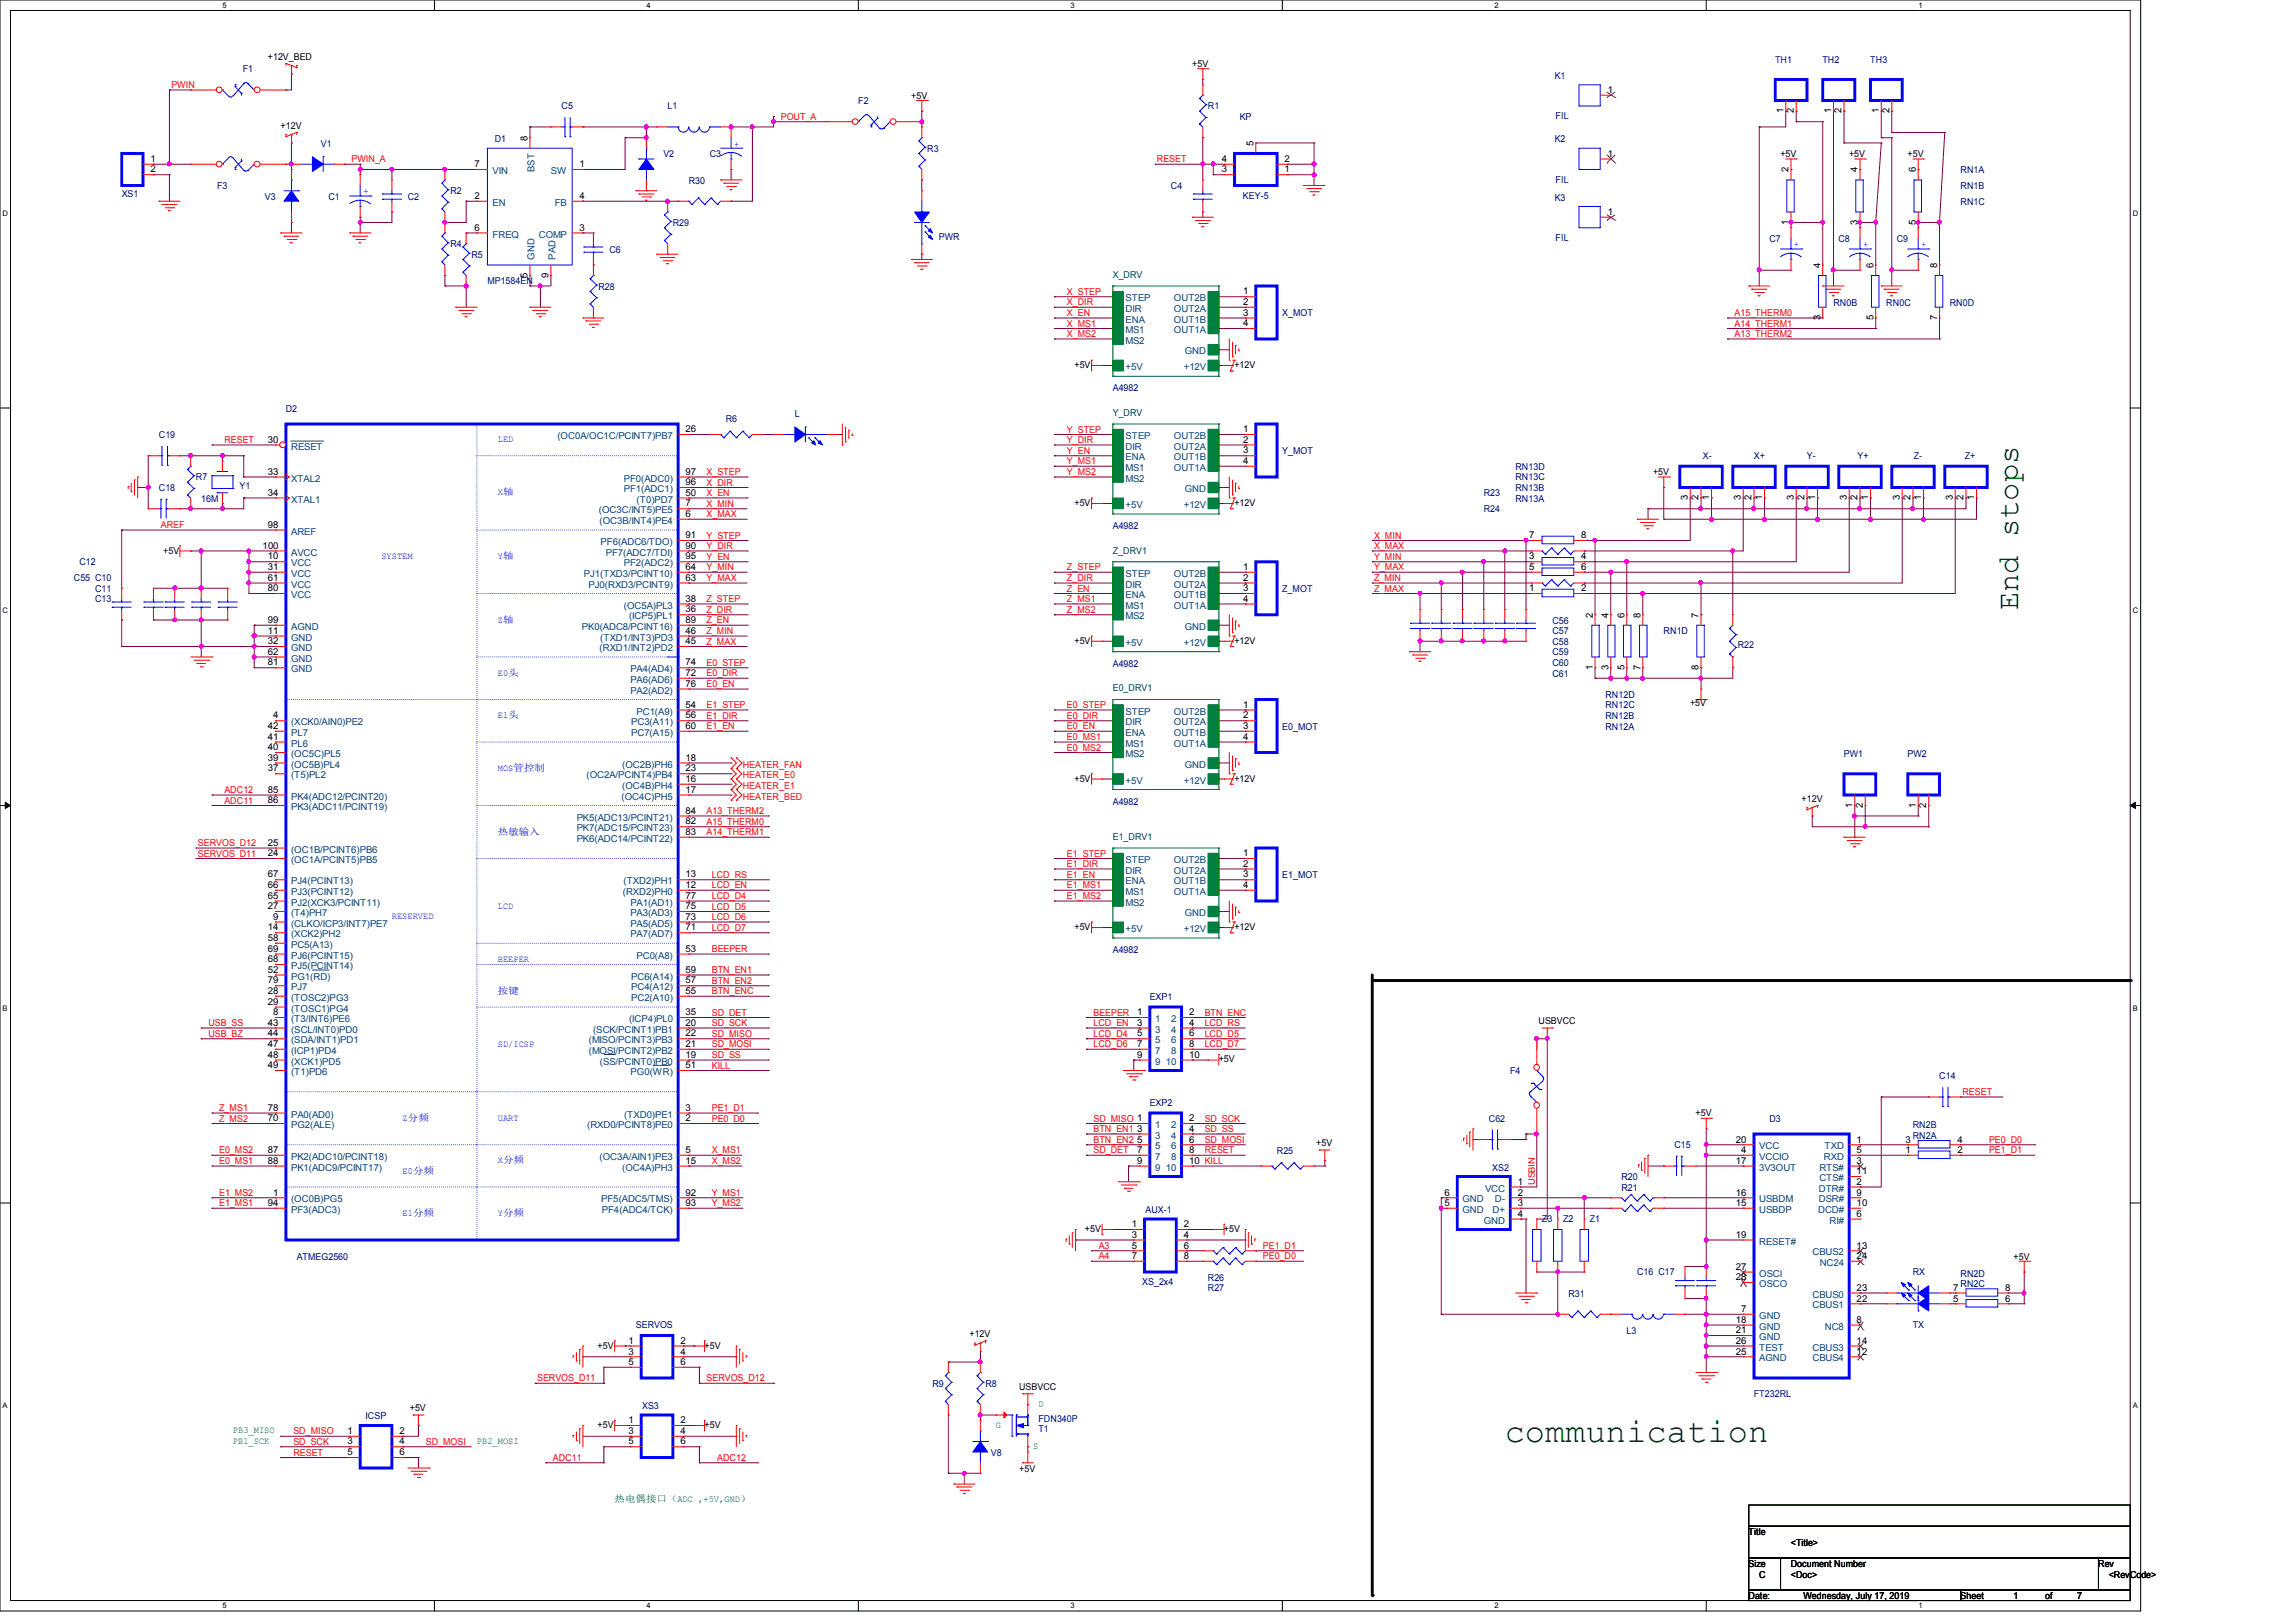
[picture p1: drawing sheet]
<svg xmlns="http://www.w3.org/2000/svg" width="297mm" height="210mm" viewBox="0 0 297 210" stroke-linecap="round" stroke-linejoin="round" font-family="sans-serif">
<defs><g id="words">
<text font-size="4.4" fill="#004000" x="194.7" y="186.6">communication</text>
<text font-size="3.9" fill="#004000" x="261.2" y="79" transform="rotate(-90 261.2 79)">End stops</text>
<g font-size="1.2" fill="#f00">
<text x="22.2" y="11.4">PWIN</text>
<text x="101" y="15.5">POUT_A</text>
<text x="45.5" y="21">PWIN_A</text>
<text x="149.7" y="21">RESET</text>
<text x="138.1" y="38.1">X_STEP</text>
<text x="138.1" y="39.5">X_DIR</text>
<text x="138.1" y="40.9">X_EN</text>
<text x="224.5" y="40.9">A15_THERM0</text>
<text x="138.1" y="42.2">X_MS1</text>
<text x="138.1" y="43.6">X_MS2</text>
<text x="224.5" y="42.2">A14_THERM1</text>
<text x="224.5" y="43.6">A13_THERM2</text>
<text x="29" y="57.3">RESET</text>
<text x="138.1" y="56">Y_STEP</text>
<text x="138.1" y="57.3">Y_DIR</text>
<text x="138.1" y="58.7">Y_EN</text>
<text x="91.4" y="62.8">X_DIR</text>
<text x="91.4" y="64.2">X_EN</text>
<text x="91.4" y="61.5">X_STEP</text>
<text x="91.4" y="65.6">X_MIN</text>
<text x="138.1" y="60.1">Y_MS1</text>
<text x="138.1" y="61.5">Y_MS2</text>
<text x="20.8" y="68.3">AREF</text>
<text x="91.4" y="71">Y_DIR</text>
<text x="91.4" y="69.7">Y_STEP</text>
<text x="91.4" y="66.9">X_MAX</text>
<text x="177.8" y="69.7">X_MIN</text>
<text x="177.8" y="71">X_MAX</text>
<text x="91.4" y="72.4">Y_EN</text>
<text x="91.4" y="77.9">Z_STEP</text>
<text x="91.4" y="73.8">Y_MIN</text>
<text x="91.4" y="75.2">Y_MAX</text>
<text x="138.1" y="73.8">Z_STEP</text>
<text x="138.1" y="75.2">Z_DIR</text>
<text x="138.1" y="76.5">Z_EN</text>
<text x="138.1" y="77.9">Z_MS1</text>
<text x="177.8" y="72.4">Y_MIN</text>
<text x="177.8" y="73.8">Y_MAX</text>
<text x="177.8" y="75.2">Z_MIN</text>
<text x="177.8" y="76.5">Z_MAX</text>
<text x="91.4" y="79.3">Z_DIR</text>
<text x="91.4" y="80.6">Z_EN</text>
<text x="91.4" y="82">Z_MIN</text>
<text x="91.4" y="83.4">Z_MAX</text>
<text x="138.1" y="79.3">Z_MS2</text>
<text x="91.4" y="87.5">E0_DIR</text>
<text x="91.4" y="88.9">E0_EN</text>
<text x="91.4" y="86.1">E0_STEP</text>
<text x="91.4" y="93">E1_DIR</text>
<text x="91.4" y="94.4">E1_EN</text>
<text x="91.4" y="91.6">E1_STEP</text>
<text x="138.1" y="91.6">E0_STEP</text>
<text x="138.1" y="93">E0_DIR</text>
<text x="138.1" y="94.4">E0_EN</text>
<text x="138.1" y="95.8">E0_MS1</text>
<text x="96.1" y="100.7">HEATER_E0</text>
<text x="96.1" y="99.3">HEATER_FAN</text>
<text x="138.1" y="97.1">E0_MS2</text>
<text x="29" y="102.6">ADC12</text>
<text x="29" y="104">ADC11</text>
<text x="91.4" y="106.7">A15_THERM0</text>
<text x="91.4" y="105.3">A13_THERM2</text>
<text x="96.1" y="102.1">HEATER_E1</text>
<text x="96.1" y="103.5">HEATER_BED</text>
<text x="25.6" y="110.8">SERVOS_D11</text>
<text x="25.6" y="109.5">SERVOS_D12</text>
<text x="91.4" y="108.1">A14_THERM1</text>
<text x="92.1" y="113.6">LCD_RS</text>
<text x="138.1" y="110.8">E1_STEP</text>
<text x="138.1" y="112.2">E1_DIR</text>
<text x="138.1" y="113.6">E1_EN</text>
<text x="92.1" y="114.9">LCD_EN</text>
<text x="92.1" y="116.3">LCD_D4</text>
<text x="92.1" y="117.7">LCD_D5</text>
<text x="92.1" y="119">LCD_D6</text>
<text x="138.1" y="114.9">E1_MS1</text>
<text x="138.1" y="116.3">E1_MS2</text>
<text x="92.1" y="120.4">LCD_D7</text>
<text x="92.1" y="123.2">BEEPER</text>
<text x="92.1" y="125.9">BTN_EN1</text>
<text x="92.1" y="127.3">BTN_EN2</text>
<text x="92.1" y="128.7">BTN_ENC</text>
<text x="92.1" y="131.4">SD_DET</text>
<text x="141.5" y="131.4">BEEPER</text>
<text x="155.9" y="131.4">BTN_ENC</text>
<text x="27" y="132.8">USB_SS</text>
<text x="27" y="134.2">USB_BZ</text>
<text x="92.1" y="132.8">SD_SCK</text>
<text x="92.1" y="134.2">SD_MISO</text>
<text x="92.1" y="135.5">SD_MOSI</text>
<text x="92.1" y="136.9">SD_SS</text>
<text x="141.5" y="132.8">LCD_EN</text>
<text x="141.5" y="134.2">LCD_D4</text>
<text x="141.5" y="135.5">LCD_D6</text>
<text x="155.9" y="132.8">LCD_RS</text>
<text x="155.9" y="134.2">LCD_D5</text>
<text x="155.9" y="135.5">LCD_D7</text>
<text x="28.4" y="143.8">Z_MS1</text>
<text x="92.1" y="143.8">PE1_D1</text>
<text x="92.1" y="138.3">KILL</text>
<text x="254" y="141.7">RESET</text>
<text x="28.4" y="149.2">E0_MS2</text>
<text x="28.4" y="145.1">Z_MS2</text>
<text x="92.1" y="145.1">PE0_D0</text>
<text x="92.1" y="149.2">X_MS1</text>
<text x="141.5" y="145.1">SD_MISO 1</text>
<text x="141.5" y="146.5">BTN_EN1</text>
<text x="141.5" y="147.9">BTN_EN2</text>
<text x="141.5" y="149.2">SD_DET</text>
<text x="155.9" y="145.1">SD_SCK</text>
<text x="155.9" y="146.5">SD_SS</text>
<text x="155.9" y="147.9">SD_MOSI</text>
<text x="155.9" y="149.2">RESET</text>
<text x="257.4" y="149.2">PE1_D1</text>
<text x="257.4" y="147.9">PE0_D0</text>
<text x="28.4" y="150.6">E0_MS1</text>
<text x="28.4" y="154.7">E1_MS2</text>
<text x="92.1" y="150.6">X_MS2</text>
<text x="92.1" y="154.7">Y_MS1</text>
<text x="198.6" y="153.3" transform="rotate(-90 198.6 153.3)">USBIN</text>
<text x="28.4" y="156.1">E1_MS1</text>
<text x="92.1" y="156.1">Y_MS2</text>
<text x="142.2" y="161.6">A3</text>
<text x="163.4" y="161.6">PE1_D1</text>
<text x="142.2" y="162.9">A4</text>
<text x="163.4" y="162.9">PE0_D0</text>
<text x="69.5" y="178.7">SERVOS_D11</text>
<text x="91.4" y="178.7">SERVOS_D12</text>
<text x="38" y="185.6">SD_MISO</text>
<text x="38" y="186.9">SD_SCK</text>
<text x="38" y="188.3">RESET</text>
<text x="55.1" y="186.9">SD_MOSI</text>
<text x="71.5" y="189">ADC11</text>
<text x="92.8" y="189">ADC12</text>
</g>
<g font-size="1.2" fill="#000080">
<text x="31.4" y="9.4">F1</text>
<text x="201.2" y="10.2">K1</text>
<text x="229.7" y="8.1">TH1</text>
<text x="235.9" y="8.1">TH2</text>
<text x="242" y="8.1">TH3</text>
<text x="72.7" y="14.1">C5</text>
<text x="86.4" y="14.1">L1</text>
<text x="111.1" y="13.5">F2</text>
<text x="156.3" y="14.1">R1</text>
<text x="160.4" y="15.5">KP</text>
<text x="201.3" y="15.4">FIL</text>
<text x="41.5" y="19">V1</text>
<text x="64" y="18.4">D1</text>
<text x="85.8" y="20.3">V2</text>
<text x="89.1" y="23.7">R30</text>
<text x="91.9" y="20.3">C3</text>
<text x="120" y="19.6">R3</text>
<text x="201.2" y="18.4">K2</text>
<text x="201.3" y="23.6">FIL</text>
<text x="253.7" y="22.4">RN1A</text>
<text x="15.7" y="25.5">XS1</text>
<text x="28.1" y="24.4">F3</text>
<text x="34.3" y="25.8">V3</text>
<text x="42.5" y="25.8">C1</text>
<text x="52.8" y="25.8">C2</text>
<text x="58.3" y="25.1">R2</text>
<text x="87.1" y="29.3">R29</text>
<text x="151.5" y="24.4">C4</text>
<text x="160.9" y="25.7">KEY-5</text>
<text x="201.2" y="26">K3</text>
<text x="253.7" y="26.5">RN1C</text>
<text x="253.7" y="24.4">RN1B</text>
<text x="58.3" y="32">R4</text>
<text x="61" y="33.4">R5</text>
<text x="78.9" y="32.7">C6</text>
<text x="121.5" y="31">PWR</text>
<text x="201.3" y="31.2">FIL</text>
<text x="229" y="31.3">C7</text>
<text x="237.9" y="31.3">C8</text>
<text x="245.5" y="31.3">C9</text>
<text x="63.1" y="36.8">MP1584EN</text>
<text x="77.5" y="37.5">R28</text>
<text x="165.9" y="40.9">X_MOT</text>
<text x="237.3" y="39.5">RN0B</text>
<text x="244.1" y="39.5">RN0C</text>
<text x="252.3" y="39.5">RN0D</text>
<text x="37" y="53.3">D2</text>
<text x="102.9" y="53.9">L</text>
<text x="144" y="50.6">A4982</text>
<text x="20.6" y="56.7">C19</text>
<text x="93.9" y="54.6">R6</text>
<text x="165.9" y="58.7">Y_MOT</text>
<text x="220.4" y="59.4">X-</text>
<text x="227" y="59.4">X+</text>
<text x="233.8" y="59.4">Y-</text>
<text x="240.4" y="59.4">Y+</text>
<text x="247.7" y="59.4">Z-</text>
<text x="254.3" y="59.4">Z+</text>
<text x="20.6" y="63.5">C18</text>
<text x="25.4" y="62.1">R7</text>
<text x="26" y="64.9">16M</text>
<text x="31" y="63.2">Y1</text>
<text x="192" y="64.2">R23</text>
<text x="196.1" y="64.9">RN13A</text>
<text x="196.1" y="63.5">RN13B</text>
<text x="196.1" y="60.8">RN13D</text>
<text x="196.1" y="62.1">RN13C</text>
<text x="144" y="68.5">A4982</text>
<text x="192" y="66.3">R24</text>
<text x="9.6" y="75.2">C55 C10</text>
<text x="10.3" y="73.2">C12</text>
<text x="12.3" y="77.9">C13</text>
<text x="12.3" y="76.6">C11</text>
<text x="165.9" y="76.6">Z_MOT</text>
<text x="200.9" y="83.4">C58</text>
<text x="200.9" y="82">C57</text>
<text x="200.9" y="80.7">C56</text>
<text x="215.3" y="82">RN1D</text>
<text x="224.9" y="83.8">R22</text>
<text x="144" y="86.3">A4982</text>
<text x="200.9" y="87.5">C61</text>
<text x="200.9" y="86.1">C60</text>
<text x="200.9" y="84.8">C59</text>
<text x="165.9" y="94.4">E0_MOT</text>
<text x="207.8" y="90.3">RN12D</text>
<text x="207.8" y="91.7">RN12C</text>
<text x="207.8" y="93">RN12B</text>
<text x="207.8" y="94.4">RN12A</text>
<text x="238.6" y="98">PW1</text>
<text x="246.9" y="98">PW2</text>
<text x="144" y="104.1">A4982</text>
<text x="165.9" y="113.6">E1_MOT</text>
<text x="144" y="123.3">A4982</text>
<text x="148.8" y="129.4">EXP1</text>
<text x="148.8" y="143.1">EXP2</text>
<text x="195.4" y="139">F4</text>
<text x="251" y="139.7">C14</text>
<text x="165.3" y="149.3">R25</text>
<text x="192.7" y="145.2">C62</text>
<text x="216.7" y="148.6">C15</text>
<text x="229" y="145.2">D3</text>
<text x="247.5" y="147.3">RN2A</text>
<text x="247.5" y="146">RN2B</text>
<text x="193.1" y="151.5">XS2</text>
<text x="209.8" y="152.7">R20</text>
<text x="209.8" y="154.1">R21</text>
<text x="148.2" y="156.9">AUX-1</text>
<text x="199.5" y="158.2">Z3</text>
<text x="202.3" y="158.2">Z2</text>
<text x="205.7" y="158.2">Z1</text>
<text x="38.4" y="163">ATMEG2560</text>
<text x="147.8" y="166.3">XS_2x4</text>
<text x="156.3" y="167.1">R27</text>
<text x="156.3" y="165.7">R26</text>
<text x="203" y="167.8">R31</text>
<text x="211.9" y="165">C16 C17</text>
<text x="247.5" y="165">RX</text>
<text x="253.7" y="166.5">RN2C</text>
<text x="253.7" y="165.2">RN2D</text>
<text x="82.3" y="171.9">SERVOS</text>
<text x="210.5" y="172.6">L3</text>
<text x="247.5" y="171.9">TX</text>
<text x="120.7" y="179.5">R9</text>
<text x="127.5" y="179.5">R8</text>
<text x="47.3" y="183.6">ICSP</text>
<text x="83.1" y="182.3">XS3</text>
<text x="134.4" y="185.3">T1</text>
<text x="134.4" y="184">FDN340P</text>
<text x="227" y="180.8">FT232RL</text>
<text x="128.2" y="188.3">V8</text>
</g>
<g font-size="1.2">
<text x="34.7" y="7.7">+12V_BED</text>
<text x="154.3" y="8.7">+5V</text>
<text x="36.3" y="16.6">+12V</text>
<text x="117.9" y="12.8">+5V</text>
<text x="208.1" y="12">1</text>
<text x="230.8" y="14.6" transform="rotate(-90 230.8 14.6)">1</text>
<text x="232.1" y="14.6" transform="rotate(-90 232.1 14.6)">2</text>
<text x="237" y="14.6" transform="rotate(-90 237 14.6)">1</text>
<text x="238.3" y="14.6" transform="rotate(-90 238.3 14.6)">2</text>
<text x="243.2" y="14.6" transform="rotate(-90 243.2 14.6)">1</text>
<text x="244.5" y="14.6" transform="rotate(-90 244.5 14.6)">2</text>
<text x="19.5" y="22.3">2</text>
<text x="19.5" y="21">1</text>
<text x="61.4" y="21.6">7</text>
<text x="68.3" y="18.2" transform="rotate(-90 68.3 18.2)">8</text>
<text x="75" y="21.6">1</text>
<text x="158.1" y="22.3">3</text>
<text x="158.1" y="21">4</text>
<text x="162.2" y="18.9" transform="rotate(-90 162.2 18.9)">5</text>
<text x="166.2" y="22.3">1</text>
<text x="166.2" y="21">2</text>
<text x="208.1" y="20.3">1</text>
<text x="230.4" y="20.3">+5V</text>
<text x="231.5" y="22.3" transform="rotate(-90 231.5 22.3)">2</text>
<text x="239.3" y="20.3">+5V</text>
<text x="240.4" y="22.3" transform="rotate(-90 240.4 22.3)">4</text>
<text x="246.9" y="20.3">+5V</text>
<text x="247.9" y="22.3" transform="rotate(-90 247.9 22.3)">6</text>
<text x="61.4" y="25.7">2</text>
<text x="61.4" y="29.8">6</text>
<text x="75" y="29.8">3</text>
<text x="75" y="25.7">4</text>
<text x="208.1" y="27.8">1</text>
<text x="231.5" y="29.1" transform="rotate(-90 231.5 29.1)">1</text>
<text x="240.4" y="29.1" transform="rotate(-90 240.4 29.1)">3</text>
<text x="247.9" y="29.1" transform="rotate(-90 247.9 29.1)">5</text>
<text x="68.3" y="35.9" transform="rotate(-90 68.3 35.9)">5</text>
<text x="71" y="35.9" transform="rotate(-90 71 35.9)">9</text>
<text x="235.6" y="34.7" transform="rotate(-90 235.6 34.7)">4</text>
<text x="242.4" y="34.7" transform="rotate(-90 242.4 34.7)">6</text>
<text x="250.7" y="34.7" transform="rotate(-90 250.7 34.7)">8</text>
<text x="160.9" y="39.5">2</text>
<text x="160.9" y="40.9">3</text>
<text x="160.9" y="38.1">1</text>
<text x="235.6" y="41.4" transform="rotate(-90 235.6 41.4)">3</text>
<text x="242.4" y="41.4" transform="rotate(-90 242.4 41.4)">5</text>
<text x="250.7" y="41.4" transform="rotate(-90 250.7 41.4)">7</text>
<text x="139.1" y="47.6">+5V</text>
<text x="159.8" y="47.6">+12V</text>
<text x="160.9" y="42.2">4</text>
<text x="34.7" y="57.3">30</text>
<text x="88.7" y="55.9">26</text>
<text x="160.9" y="57.3">2</text>
<text x="160.9" y="58.7">3</text>
<text x="160.9" y="55.9">1</text>
<text x="34.7" y="61.4">33</text>
<text x="34.7" y="64.1">34</text>
<text x="88.7" y="65.5">7</text>
<text x="88.7" y="64.1">50</text>
<text x="88.7" y="62.8">96</text>
<text x="88.7" y="61.4">97</text>
<text x="139.1" y="65.4">+5V</text>
<text x="159.8" y="65.4">+12V</text>
<text x="160.9" y="60">4</text>
<text x="213.9" y="61.5">+5V</text>
<text x="218.4" y="64.7" transform="rotate(-90 218.4 64.7)">3</text>
<text x="219.8" y="64.7" transform="rotate(-90 219.8 64.7)">2</text>
<text x="221.2" y="64.7" transform="rotate(-90 221.2 64.7)">1</text>
<text x="225.3" y="64.7" transform="rotate(-90 225.3 64.7)">3</text>
<text x="226.7" y="64.7" transform="rotate(-90 226.7 64.7)">2</text>
<text x="228" y="64.7" transform="rotate(-90 228 64.7)">1</text>
<text x="232.1" y="64.7" transform="rotate(-90 232.1 64.7)">3</text>
<text x="233.5" y="64.7" transform="rotate(-90 233.5 64.7)">2</text>
<text x="234.9" y="64.7" transform="rotate(-90 234.9 64.7)">1</text>
<text x="239" y="64.7" transform="rotate(-90 239 64.7)">3</text>
<text x="240.4" y="64.7" transform="rotate(-90 240.4 64.7)">2</text>
<text x="241.8" y="64.7" transform="rotate(-90 241.8 64.7)">1</text>
<text x="245.9" y="64.7" transform="rotate(-90 245.9 64.7)">3</text>
<text x="247.3" y="64.7" transform="rotate(-90 247.3 64.7)">2</text>
<text x="248.6" y="64.7" transform="rotate(-90 248.6 64.7)">1</text>
<text x="252.7" y="64.7" transform="rotate(-90 252.7 64.7)">3</text>
<text x="254.1" y="64.7" transform="rotate(-90 254.1 64.7)">2</text>
<text x="255.5" y="64.7" transform="rotate(-90 255.5 64.7)">1</text>
<text x="21.1" y="71.6">+5V</text>
<text x="34" y="71">100</text>
<text x="34.7" y="68.3">98</text>
<text x="88.7" y="66.9">6</text>
<text x="88.7" y="71">90</text>
<text x="88.7" y="69.6">91</text>
<text x="197.9" y="69.6">7</text>
<text x="204.6" y="69.6">8</text>
<text x="34.7" y="72.4">10</text>
<text x="34.7" y="73.7">31</text>
<text x="34.7" y="75.1">61</text>
<text x="34.7" y="76.5">80</text>
<text x="88.7" y="77.9">38</text>
<text x="88.7" y="75.1">63</text>
<text x="88.7" y="73.7">64</text>
<text x="88.7" y="72.4">95</text>
<text x="160.9" y="75.1">2</text>
<text x="160.9" y="76.5">3</text>
<text x="160.9" y="77.9">4</text>
<text x="160.9" y="73.7">1</text>
<text x="197.9" y="76.5">1</text>
<text x="197.9" y="72.4">3</text>
<text x="197.9" y="73.7">5</text>
<text x="204.6" y="76.5">2</text>
<text x="204.6" y="72.4">4</text>
<text x="204.6" y="73.7">6</text>
<text x="34.7" y="82">11</text>
<text x="34.7" y="83.4">32</text>
<text x="34.7" y="80.6">99</text>
<text x="88.7" y="79.2">36</text>
<text x="88.7" y="83.4">45</text>
<text x="88.7" y="82">46</text>
<text x="88.7" y="80.6">89</text>
<text x="139.1" y="83.3">+5V</text>
<text x="159.8" y="83.3">+12V</text>
<text x="206.1" y="79.9" transform="rotate(-90 206.1 79.9)">2</text>
<text x="208.1" y="79.9" transform="rotate(-90 208.1 79.9)">4</text>
<text x="210.2" y="79.9" transform="rotate(-90 210.2 79.9)">6</text>
<text x="212.3" y="79.9" transform="rotate(-90 212.3 79.9)">8</text>
<text x="219.8" y="79.9" transform="rotate(-90 219.8 79.9)">7</text>
<text x="34.7" y="84.7">62</text>
<text x="34.7" y="86.1">81</text>
<text x="88.7" y="87.5">72</text>
<text x="88.7" y="86.1">74</text>
<text x="88.7" y="88.9">76</text>
<text x="206.1" y="86.7" transform="rotate(-90 206.1 86.7)">1</text>
<text x="208.1" y="86.7" transform="rotate(-90 208.1 86.7)">3</text>
<text x="210.2" y="86.7" transform="rotate(-90 210.2 86.7)">5</text>
<text x="212.3" y="86.7" transform="rotate(-90 212.3 86.7)">7</text>
<text x="219.8" y="86.7" transform="rotate(-90 219.8 86.7)">8</text>
<text x="34.7" y="95.7">41</text>
<text x="34.7" y="94.3">42</text>
<text x="35.3" y="93">4</text>
<text x="88.7" y="91.6">54</text>
<text x="88.7" y="93">56</text>
<text x="88.7" y="94.3">60</text>
<text x="160.9" y="93">2</text>
<text x="160.9" y="94.3">3</text>
<text x="160.9" y="95.7">4</text>
<text x="160.9" y="91.6">1</text>
<text x="218.7" y="91.4">+5V</text>
<text x="34.7" y="99.8">37</text>
<text x="34.7" y="98.4">39</text>
<text x="34.7" y="97.1">40</text>
<text x="88.7" y="101.2">16</text>
<text x="88.7" y="98.4">18</text>
<text x="88.7" y="99.8">23</text>
<text x="139.1" y="101.1">+5V</text>
<text x="159.8" y="101.1">+12V</text>
<text x="34.7" y="102.6">85</text>
<text x="34.7" y="103.9">86</text>
<text x="88.7" y="102.6">17</text>
<text x="88.7" y="106.7">82</text>
<text x="88.7" y="105.3">84</text>
<text x="233.1" y="103.7">+12V</text>
<text x="239.7" y="104.5" transform="rotate(-90 239.7 104.5)">1</text>
<text x="241.1" y="104.5" transform="rotate(-90 241.1 104.5)">2</text>
<text x="247.9" y="104.5" transform="rotate(-90 247.9 104.5)">1</text>
<text x="249.3" y="104.5" transform="rotate(-90 249.3 104.5)">2</text>
<text x="34.7" y="110.8">24</text>
<text x="34.7" y="109.4">25</text>
<text x="34.7" y="113.5">67</text>
<text x="88.7" y="113.5">13</text>
<text x="88.7" y="108">83</text>
<text x="160.9" y="112.1">2</text>
<text x="160.9" y="113.5">3</text>
<text x="160.9" y="110.8">1</text>
<text x="34.7" y="117.6">27</text>
<text x="34.7" y="116.3">65</text>
<text x="34.7" y="114.9">66</text>
<text x="35.3" y="119">9</text>
<text x="88.7" y="114.9">12</text>
<text x="88.7" y="119">73</text>
<text x="88.7" y="117.6">75</text>
<text x="88.7" y="116.3">77</text>
<text x="160.9" y="114.9">4</text>
<text x="34.7" y="120.4">14</text>
<text x="34.7" y="125.9">52</text>
<text x="34.7" y="121.8">58</text>
<text x="34.7" y="124.5">68</text>
<text x="34.7" y="123.1">69</text>
<text x="88.7" y="123.1">53</text>
<text x="88.7" y="125.9">59</text>
<text x="88.7" y="120.4">71</text>
<text x="139.1" y="120.3">+5V</text>
<text x="159.8" y="120.3">+12V</text>
<text x="34.7" y="128.6">28</text>
<text x="34.7" y="130">29</text>
<text x="34.7" y="127.3">79</text>
<text x="35.3" y="131.4">8</text>
<text x="88.7" y="131.4">35</text>
<text x="88.7" y="128.6">55</text>
<text x="88.7" y="127.3">57</text>
<text x="147.1" y="131.4">1</text>
<text x="153.9" y="131.4">2</text>
<text x="34.7" y="132.7">43</text>
<text x="34.7" y="134.1">44</text>
<text x="34.7" y="135.5">47</text>
<text x="34.7" y="136.9">48</text>
<text x="88.7" y="136.9">19</text>
<text x="88.7" y="132.7">20</text>
<text x="88.7" y="135.5">21</text>
<text x="88.7" y="134.1">22</text>
<text x="147.1" y="132.7">3</text>
<text x="147.1" y="134.1">5</text>
<text x="147.1" y="135.5">7</text>
<text x="147.1" y="136.9">9</text>
<text x="153.9" y="132.7">4</text>
<text x="153.9" y="134.1">6</text>
<text x="153.9" y="135.5">8</text>
<text x="153.9" y="136.9">10</text>
<text x="157.7" y="137.5">+5V</text>
<text x="199.1" y="132.5">USBVCC</text>
<text x="34.7" y="138.2">49</text>
<text x="34.7" y="143.7">78</text>
<text x="88.7" y="143.7">3</text>
<text x="88.7" y="138.2">51</text>
<text x="34.7" y="145.1">70</text>
<text x="34.7" y="149.2">87</text>
<text x="88.7" y="145.1">2</text>
<text x="88.7" y="149.2">5</text>
<text x="147.1" y="146.4">3</text>
<text x="147.1" y="147.8">5</text>
<text x="147.1" y="149.2">7</text>
<text x="153.9" y="145.1">2</text>
<text x="153.9" y="146.4">4</text>
<text x="153.9" y="147.8">6</text>
<text x="153.9" y="149.2">8</text>
<text x="170.3" y="148.3">+5V</text>
<text x="219.4" y="144.4">+5V</text>
<text x="224.7" y="147.8">20</text>
<text x="225.3" y="149.2">4</text>
<text x="240.3" y="147.8">1</text>
<text x="240.3" y="149.2">5</text>
<text x="246.6" y="149.2">1</text>
<text x="246.6" y="147.8">3</text>
<text x="253.3" y="149.2">2</text>
<text x="253.3" y="147.8">4</text>
<text x="34.7" y="150.6">88</text>
<text x="35.3" y="154.7">1</text>
<text x="88.7" y="150.6">15</text>
<text x="88.7" y="154.7">92</text>
<text x="147.1" y="150.6">9</text>
<text x="153.9" y="150.6">10 KILL</text>
<text x="186.9" y="154.7">6</text>
<text x="196.4" y="153.3">1</text>
<text x="196.4" y="154.7">2</text>
<text x="224.7" y="154.7">16</text>
<text x="224.7" y="150.6">17</text>
<text x="240.3" y="153.3">2</text>
<text x="240.3" y="150.6">3</text>
<text x="240.3" y="154.7">9</text>
<text x="240.3" y="151.9">11</text>
<text x="34.7" y="156">94</text>
<text x="88.7" y="156">93</text>
<text x="140.4" y="159.4">+5V</text>
<text x="146.5" y="158.8">1</text>
<text x="146.5" y="160.1">3</text>
<text x="146.5" y="161.5">5</text>
<text x="153.2" y="158.8">2</text>
<text x="153.2" y="160.1">4</text>
<text x="153.2" y="161.5">6</text>
<text x="158.4" y="159.4">+5V</text>
<text x="186.9" y="156">5</text>
<text x="196.4" y="156">3</text>
<text x="196.4" y="157.4">4</text>
<text x="224.7" y="156">15</text>
<text x="224.7" y="160.1">19</text>
<text x="240.3" y="157.4">6</text>
<text x="240.3" y="156">10</text>
<text x="240.3" y="161.5">13</text>
<text x="146.5" y="162.9">7</text>
<text x="153.2" y="162.9">8</text>
<text x="224.7" y="164.3">27</text>
<text x="224.7" y="165.7">28</text>
<text x="240.3" y="167">23</text>
<text x="240.3" y="162.9">24</text>
<text x="252.8" y="167">7</text>
<text x="259.5" y="167">8</text>
<text x="260.6" y="163">+5V</text>
<text x="81.3" y="173.9">1</text>
<text x="88" y="173.9">2</text>
<text x="125.5" y="173">+12V</text>
<text x="224.7" y="171.2">18</text>
<text x="224.7" y="172.5">21</text>
<text x="224.7" y="173.9">26</text>
<text x="225.3" y="169.8">7</text>
<text x="240.3" y="171.2">8</text>
<text x="240.3" y="173.9">14</text>
<text x="240.3" y="168.4">22</text>
<text x="252.8" y="168.4">5</text>
<text x="259.5" y="168.4">6</text>
<text x="77.3" y="174.5">+5V</text>
<text x="81.3" y="175.3">3</text>
<text x="81.3" y="176.6">5</text>
<text x="88" y="175.3">4</text>
<text x="88" y="176.6">6</text>
<text x="91.2" y="174.5">+5V</text>
<text x="131.9" y="179.8">USBVCC</text>
<text x="224.7" y="175.3">25</text>
<text x="240.3" y="175.3">12</text>
<text x="45" y="185.5">1</text>
<text x="51.7" y="185.5">2</text>
<text x="53" y="182.6">+5V</text>
<text x="77.3" y="184.8">+5V</text>
<text x="81.3" y="184.2">1</text>
<text x="81.3" y="185.5">3</text>
<text x="88" y="184.2">2</text>
<text x="88" y="185.5">4</text>
<text x="91.2" y="184.8">+5V</text>
<text x="45" y="186.9">3</text>
<text x="45" y="188.3">5</text>
<text x="51.7" y="186.9">4</text>
<text x="51.7" y="188.3">6</text>
<text x="81.3" y="186.9">5</text>
<text x="88" y="186.9">6</text>
<text x="131.9" y="190.4">+5V</text>
<text x="226.3" y="198.6">Title</text>
<text x="226.3" y="202.7">Size</text>
<text x="231.8" y="202.7">Document Number</text>
<text x="231.8" y="200">&lt;Title&gt;</text>
<text x="271.5" y="202.7">Rev</text>
<text x="226.3" y="206.9">Date:</text>
<text x="227.6" y="204.1">C</text>
<text x="231.8" y="204.1">&lt;Doc&gt;</text>
<text x="233.4" y="206.9">Wednesday, July 17, 2019</text>
<text x="253.7" y="206.9">Sheet</text>
<text x="260.6" y="206.9">1</text>
<text x="264.7" y="206.9">of</text>
<text x="268.8" y="206.9">7</text>
<text x="272.9" y="204.1">&lt;RevCode&gt;</text>
</g>
<g font-size="1.2" fill="#004080">
<text x="63.8" y="22.5">VIN</text>
<text x="69.2" y="22.3" transform="rotate(-90 69.2 22.3)">BST</text>
<text x="71.3" y="22.5">SW</text>
<text x="63.8" y="26.6">EN</text>
<text x="71.8" y="26.6">FB</text>
<text x="63.8" y="30.7">FREQ</text>
<text x="69.2" y="33.6" transform="rotate(-90 69.2 33.6)">GND</text>
<text x="69.7" y="30.7">COMP</text>
<text x="71.9" y="33.6" transform="rotate(-90 71.9 33.6)">PAD</text>
<text x="145.7" y="39">STEP</text>
<text x="145.7" y="40.3">DIR</text>
<text x="145.7" y="41.7">ENA</text>
<text x="151.9" y="41.7">OUT1B</text>
<text x="151.9" y="40.3">OUT2A</text>
<text x="151.9" y="39">OUT2B</text>
<text x="145.7" y="47.9">+5V</text>
<text x="145.7" y="43.1">MS1</text>
<text x="145.7" y="44.5">MS2</text>
<text x="151.9" y="43.1">OUT1A</text>
<text x="153.2" y="47.9">+12V</text>
<text x="153.3" y="45.8">GND</text>
<text x="37.7" y="58.2">RESET</text>
<text x="72.1" y="56.8">(OC0A/OC1C/PCINT7)PB7</text>
<text x="145.7" y="56.8">STEP</text>
<text x="145.7" y="58.2">DIR</text>
<text x="145.7" y="59.6">ENA</text>
<text x="151.9" y="59.6">OUT1B</text>
<text x="151.9" y="58.2">OUT2A</text>
<text x="151.9" y="56.8">OUT2B</text>
<text x="37.7" y="62.3">XTAL2</text>
<text x="37.7" y="65">XTAL1</text>
<text x="80.7" y="63.7">PF1(ADC1)</text>
<text x="80.7" y="62.3">PF0(ADC0)</text>
<text x="82.4" y="65">(T0)PD7</text>
<text x="145.7" y="65.7">+5V</text>
<text x="145.7" y="60.9">MS1</text>
<text x="145.7" y="62.3">MS2</text>
<text x="151.9" y="60.9">OUT1A</text>
<text x="153.2" y="65.7">+12V</text>
<text x="153.3" y="63.7">GND</text>
<text x="37.7" y="69.2">AREF</text>
<text x="37.7" y="71.9">AVCC</text>
<text x="77.5" y="66.4">(OC3C/INT5)PE5</text>
<text x="77.6" y="67.8">(OC3B/INT4)PE4</text>
<text x="77.7" y="70.5">PF6(ADC6/TDO)</text>
<text x="78.4" y="71.9">PF7(ADC7/TDI)</text>
<text x="37.7" y="73.3">VCC</text>
<text x="37.7" y="74.6">VCC</text>
<text x="37.7" y="76">VCC</text>
<text x="37.7" y="77.4">VCC</text>
<text x="75.6" y="74.6">PJ1(TXD3/PCINT10)</text>
<text x="76.2" y="76">PJ0(RXD3/PCINT9)</text>
<text x="80.7" y="73.3">PF2(ADC2)</text>
<text x="145.7" y="74.6">STEP</text>
<text x="145.7" y="76">DIR</text>
<text x="145.7" y="77.4">ENA</text>
<text x="151.9" y="77.4">OUT1B</text>
<text x="151.9" y="76">OUT2A</text>
<text x="151.9" y="74.6">OUT2B</text>
<text x="37.7" y="82.9">GND</text>
<text x="37.7" y="81.5">AGND</text>
<text x="75.3" y="81.5">PK0(ADC8/PCINT16)</text>
<text x="77.7" y="82.9">(TXD1/INT3)PD3</text>
<text x="80.7" y="78.7">(OC5A)PL3</text>
<text x="81.4" y="80.1">(ICP5)PL1</text>
<text x="145.7" y="83.6">+5V</text>
<text x="145.7" y="78.7">MS1</text>
<text x="145.7" y="80.1">MS2</text>
<text x="151.9" y="78.7">OUT1A</text>
<text x="153.2" y="83.6">+12V</text>
<text x="153.3" y="81.5">GND</text>
<text x="37.7" y="84.2">GND</text>
<text x="37.7" y="85.6">GND</text>
<text x="37.7" y="87">GND</text>
<text x="77.6" y="84.2">(RXD1/INT2)PD2</text>
<text x="81.6" y="88.3">PA6(AD6)</text>
<text x="81.6" y="87">PA4(AD4)</text>
<text x="81.6" y="89.7">PA2(AD2)</text>
<text x="37.7" y="93.9">(XCK0/AIN0)PE2</text>
<text x="37.7" y="95.2">PL7</text>
<text x="81.7" y="93.9">PC3(A11)</text>
<text x="81.7" y="95.2">PC7(A15)</text>
<text x="82.4" y="92.5">PC1(A9)</text>
<text x="145.7" y="92.5">STEP</text>
<text x="145.7" y="93.9">DIR</text>
<text x="145.7" y="95.2">ENA</text>
<text x="151.9" y="95.2">OUT1B</text>
<text x="151.9" y="93.9">OUT2A</text>
<text x="151.9" y="92.5">OUT2B</text>
<text x="37.7" y="100.7">(T5)PL2</text>
<text x="37.7" y="99.3">(OC5B)PL4</text>
<text x="37.7" y="98">(OC5C)PL5</text>
<text x="37.7" y="96.6">PL6</text>
<text x="75.9" y="100.7">(OC2A/PCINT4)PB4</text>
<text x="80.5" y="99.3">(OC2B)PH6</text>
<text x="145.7" y="101.4">+5V</text>
<text x="145.7" y="96.6">MS1</text>
<text x="145.7" y="98">MS2</text>
<text x="151.9" y="96.6">OUT1A</text>
<text x="153.2" y="101.4">+12V</text>
<text x="153.3" y="99.3">GND</text>
<text x="37.7" y="103.5">PK4(ADC12/PCINT20)</text>
<text x="37.7" y="104.8">PK3(ADC11/PCINT19)</text>
<text x="74.6" y="107.6">PK7(ADC15/PCINT23)</text>
<text x="74.6" y="106.2">PK5(ADC13/PCINT21)</text>
<text x="80.4" y="103.5">(OC4C)PH5</text>
<text x="80.5" y="102.1">(OC4B)PH4</text>
<text x="37.7" y="111.7">(OC1A/PCINT5)PB5</text>
<text x="37.7" y="110.3">(OC1B/PCINT6)PB6</text>
<text x="74.6" y="108.9">PK6(ADC14/PCINT22)</text>
<text x="145.7" y="111.7">STEP</text>
<text x="145.7" y="113">DIR</text>
<text x="151.9" y="113">OUT2A</text>
<text x="151.9" y="111.7">OUT2B</text>
<text x="37.7" y="119.9">(CLKO/ICP3/INT7)PE7</text>
<text x="37.7" y="118.5">(T4)PH7</text>
<text x="37.7" y="117.2">PJ2(XCK3/PCINT11)</text>
<text x="37.7" y="115.8">PJ3(PCINT12)</text>
<text x="37.7" y="114.4">PJ4(PCINT13)</text>
<text x="80.6" y="115.8">(RXD2)PH0</text>
<text x="80.7" y="114.4">(TXD2)PH1</text>
<text x="81.6" y="119.9">PA5(AD5)</text>
<text x="81.6" y="118.5">PA3(AD3)</text>
<text x="81.6" y="117.2">PA1(AD1)</text>
<text x="145.7" y="114.4">ENA</text>
<text x="145.7" y="115.8">MS1</text>
<text x="145.7" y="117.2">MS2</text>
<text x="151.9" y="115.8">OUT1A</text>
<text x="151.9" y="114.4">OUT1B</text>
<text x="153.3" y="118.5">GND</text>
<text x="37.7" y="121.3">(XCK2)PH2</text>
<text x="37.7" y="122.6">PC5(A13)</text>
<text x="37.7" y="125.4">PJ5(PCINT14)</text>
<text x="37.7" y="124">PJ6(PCINT15)</text>
<text x="81.6" y="121.3">PA7(AD7)</text>
<text x="82.4" y="124">PC0(A8)</text>
<text x="145.7" y="120.6">+5V</text>
<text x="153.2" y="120.6">+12V</text>
<text x="37.7" y="129.5">(TOSC2)PG3</text>
<text x="37.7" y="130.9">(TOSC1)PG4</text>
<text x="37.7" y="126.7">PG1(RD)</text>
<text x="37.7" y="128.1">PJ7</text>
<text x="81.7" y="129.5">PC2(A10)</text>
<text x="81.7" y="128.1">PC4(A12)</text>
<text x="81.7" y="126.7">PC6(A14)</text>
<text x="37.7" y="132.2">(T3/INT6)PE6</text>
<text x="37.7" y="133.6">(SCL/INT0)PD0</text>
<text x="37.7" y="135">(SDA/INT1)PD1</text>
<text x="37.7" y="136.4">(ICP1)PD4</text>
<text x="37.7" y="137.8">(XCK1)PD5</text>
<text x="76.2" y="136.4">(MOSI/PCINT2)PB2</text>
<text x="76.2" y="135">(MISO/PCINT3)PB3</text>
<text x="76.7" y="133.6">(SCK/PCINT1)PB1</text>
<text x="77.6" y="137.8">(SS/PCINT0)PB0</text>
<text x="81.4" y="132.2">(ICP4)PL0</text>
<text x="149.5" y="132.2">1</text>
<text x="149.5" y="133.6">3</text>
<text x="149.5" y="135">5</text>
<text x="149.5" y="136.4">7</text>
<text x="149.5" y="137.8">9</text>
<text x="150.9" y="137.8">10</text>
<text x="151.5" y="132.2">2</text>
<text x="151.5" y="133.6">4</text>
<text x="151.5" y="135">6</text>
<text x="151.5" y="136.4">8</text>
<text x="37.7" y="139.1">(T1)PD6</text>
<text x="81.6" y="139.1">PG0(WR)</text>
<text x="37.7" y="146">PG2(ALE)</text>
<text x="37.7" y="144.6">PA0(AD0)</text>
<text x="76" y="146">(RXD0/PCINT8)PE0</text>
<text x="80.8" y="144.6">(TXD0)PE1</text>
<text x="149.5" y="146">1</text>
<text x="149.5" y="147.3">3</text>
<text x="149.5" y="148.7">5</text>
<text x="151.5" y="146">2</text>
<text x="151.5" y="147.3">4</text>
<text x="151.5" y="148.7">6</text>
<text x="227.7" y="148.7">VCC</text>
<text x="236.1" y="148.7">TXD</text>
<text x="37.7" y="155.6">(OC0B)PG5</text>
<text x="37.7" y="150.1">PK2(ADC10/PCINT18)</text>
<text x="37.7" y="151.5">PK1(ADC9/PCINT17)</text>
<text x="77.6" y="150.1">(OC3A/AIN1)PE3</text>
<text x="77.8" y="155.6">PF5(ADC5/TMS)</text>
<text x="80.5" y="151.5">(OC4A)PH3</text>
<text x="149.5" y="150.1">7</text>
<text x="149.5" y="151.5">9</text>
<text x="150.9" y="151.5">10</text>
<text x="151.5" y="150.1">8</text>
<text x="189.3" y="155.6">GND</text>
<text x="192.2" y="154.2">VCC</text>
<text x="193.5" y="155.6">D-</text>
<text x="227.7" y="150.1">VCCIO</text>
<text x="227.7" y="155.6">USBDM</text>
<text x="227.7" y="151.5">3V3OUT</text>
<text x="235.4" y="154.2">DTR#</text>
<text x="235.4" y="155.6">DSR#</text>
<text x="235.4" y="151.5">RTS#</text>
<text x="235.4" y="152.8">CTS#</text>
<text x="236" y="150.1">RXD</text>
<text x="37.7" y="156.9">PF3(ADC3)</text>
<text x="77.9" y="156.9">PF4(ADC4/TCK)</text>
<text x="189.3" y="156.9">GND</text>
<text x="192" y="158.3">GND</text>
<text x="193.2" y="156.9">D+</text>
<text x="227.7" y="156.9">USBDP</text>
<text x="227.7" y="161">RESET#</text>
<text x="235.3" y="156.9">DCD#</text>
<text x="236.8" y="158.3">RI#</text>
<text x="227.7" y="165.2">OSCI</text>
<text x="227.7" y="166.5">OSCO</text>
<text x="234.6" y="162.4">CBUS2</text>
<text x="234.6" y="167.9">CBUS0</text>
<text x="235.5" y="163.8">NC24</text>
<text x="227.7" y="170.6">GND</text>
<text x="227.7" y="172">GND</text>
<text x="227.7" y="173.4">GND</text>
<text x="234.6" y="169.3">CBUS1</text>
<text x="236.2" y="172">NC8</text>
<text x="227.7" y="176.1">AGND</text>
<text x="227.7" y="174.8">TEST</text>
<text x="234.6" y="176.1">CBUS4</text>
<text x="234.6" y="174.8">CBUS3</text>
</g>
<g font-size="1.2" fill="#00f">
<text x="95" y="19">+</text>
<text x="47" y="25.1">+</text>
<text x="232.2" y="32">+</text>
<text x="241.1" y="32">+</text>
<text x="248.6" y="32">+</text>
<text x="64.4" y="57.2">LED</text>
<text x="64.4" y="64.1">X轴</text>
<text x="49.4" y="72.3">SYSTEM</text>
<text x="64.4" y="72.3">Y轴</text>
<text x="64.4" y="80.6">Z轴</text>
<text x="64.4" y="87.4">E0头</text>
<text x="64.4" y="92.9">E1头</text>
<text x="64.4" y="99.7">MOS管控制</text>
<text x="64.4" y="108">热敏输入</text>
<text x="50.7" y="119">RESERVED</text>
<text x="64.4" y="117.6">LCD</text>
<text x="64.4" y="124.5">BEEPER</text>
<text x="64.4" y="128.6">按键</text>
<text x="64.4" y="135.4">SD/ICSP</text>
<text x="52.1" y="145">Z分频</text>
<text x="64.4" y="145">UART</text>
<text x="52.1" y="151.9">E0分频</text>
<text x="64.4" y="150.5">X分频</text>
<text x="52.1" y="157.4">E1分频</text>
<text x="64.4" y="157.4">Y分频</text>
</g>
<g font-size="1.2" fill="#004040">
<text x="144" y="36">X_DRV</text>
<text x="144" y="53.8">Y_DRV</text>
<text x="144" y="71.6">Z_DRV1</text>
<text x="144" y="89.5">E0_DRV1</text>
<text x="144" y="108.7">E1_DRV1</text>
</g>
<g font-size="1.2" fill="#008000">
<text x="30.1" y="185.5">PB3_MISO</text>
<text x="128.9" y="184.8">G</text>
<text x="134.4" y="182">D</text>
<text x="30.1" y="186.9">PB1_SCK</text>
<text x="61.7" y="186.9">PB2_MOSI</text>
<text x="133.7" y="187.5">S</text>
<text x="79.5" y="194.4">热电偶接口（ADC ,+5V,GND）</text>
</g>
<g font-size="1">
<text x="28.8" y="1">5</text>
<text x="83.7" y="1">4</text>
<text x="138.5" y="1">3</text>
<text x="193.4" y="1">2</text>
<text x="248.3" y="1">1</text>
<text x=".3" y="27.9">D</text>
<text x="276" y="27.9">D</text>
<text x=".3" y="79.4">C</text>
<text x="276" y="79.4">C</text>
<text x=".3" y="130.8">B</text>
<text x="276" y="130.8">B</text>
<text x=".3" y="182.2">A</text>
<text x="276" y="182.2">A</text>
<text x="28.8" y="208.1">5</text>
<text x="83.7" y="208.1">4</text>
<text x="138.5" y="208.1">3</text>
<text x="193.4" y="208.1">2</text>
<text x="248.3" y="208.1">1</text>
</g>
</g></defs>
<path d="M0 0h277v208.4h-277zM1.4 1.4h274.3v205.7h-274.3z" fill="none" stroke="#000" stroke-width=".13"/>
<g fill="#fff">
<path d="M28.8 .1h.5v1.1h-.5z"/>
<path d="M28.8 207.2h.5v1.1h-.5z"/>
</g>
<path d="M56.2 0v1.4M56.2 207.1v1.3" fill="none" stroke="#000" stroke-width=".13"/>
<g fill="#fff">
<path d="M83.7 .1h.5v1.1h-.5z"/>
<path d="M83.7 207.2h.5v1.1h-.5z"/>
</g>
<path d="M111.1 0v1.4M111.1 207.1v1.3" fill="none" stroke="#000" stroke-width=".13"/>
<g fill="#fff">
<path d="M138.5 .1h.6v1.1h-.6z"/>
<path d="M138.5 207.2h.6v1.1h-.6z"/>
</g>
<path d="M165.9 0v1.4M165.9 207.1v1.3" fill="none" stroke="#000" stroke-width=".13"/>
<g fill="#fff">
<path d="M193.4 .1h.5v1.1h-.5z"/>
<path d="M193.4 207.2h.5v1.1h-.5z"/>
</g>
<path d="M220.8 0v1.4M220.8 207.1v1.3" fill="none" stroke="#000" stroke-width=".13"/>
<g fill="#fff">
<path d="M248.2 .1h.6v1.1h-.6z"/>
<path d="M248.2 207.2h.6v1.1h-.6z"/>
<path d="M.3 27.1h.8v1.1h-.8z"/>
<path d="M276 27.1h.7v1.1h-.7z"/>
<path d="M.3 78.5h.8v1.1h-.8z"/>
<path d="M276 78.5h.7v1.1h-.7z"/>
</g>
<path d="M0 52.8h1.4M275.7 52.8h1.3" fill="none" stroke="#000" stroke-width=".13"/>
<g fill="#fff">
<path d="M.3 129.9h.7v1.1h-.7z"/>
<path d="M276 129.9h.6v1.1h-.6z"/>
</g>
<path d="M0 104.2h1.4M275.7 104.2h1.3" fill="none" stroke="#000" stroke-width=".13"/>
<path d="M.7 103.8l.7 .4-.7 .4zM275.7 104.2l.7-.4v.8z" fill="#000" stroke="#000" stroke-width=".13"/>
<g fill="#fff">
<path d="M.3 181.4h.7v1.1h-.7z"/>
<path d="M276 181.4h.6v1.1h-.6z"/>
</g>
<path d="M0 155.7h1.4M275.7 155.7h1.3M226.3 194.7h49.4v2.8h-49.4zM226.3 197.5h49.4v4.1h-49.4zM226.3 201.6h4.1v4.1h-4.1zM226.3 205.7h27.4v1.4h-27.4zM230.4 201.6h41.2v4.1h-41.2zM253.7 205.7h22v1.4h-22zM271.6 201.6h4.1v4.1h-4.1z" fill="none" stroke="#000" stroke-width=".13"/>
<path d="M177.6 126.2v80.2M177.6 126.9h98.1" fill="none" stroke="#000" stroke-width=".38"/>
<g fill="#000">
<circle cx="275.7" cy="126.9" r=".19"/>
<circle cx="177.6" cy="206.4" r=".19"/>
</g>
<g fill="none" stroke="#800040" stroke-width=".13">
<path d="M21.9 11.6h.1M21.9 11.6v9.7M21.9 11.6h2.8M37 11.6h.1M37.7 9.6h.1M37.7 18.5h.1M37.7 9.6v2h-.7M37.7 18.5v3.4M68.6 16.4h.1M68.6 16.4h2.7M68.6 16.4v1.4M75.4 16.4h.1"/>
<path d="M75.4 16.4h9.6M80.9 17.8h.1M80.9 17.8v4.1h-5.5M83.7 16.4h.1M83.7 16.4v1.4h-2.8M94.6 16.4h.1M97.4 16.4h.1M97.4 16.4v9.6h-2.8M100.1 15.7h.1M100.1 15.1h.1M100.1 15.1v1.3h-5.5M100.1 15.7h6.9"/>
<path d="M119.3 14.4h.1M119.3 15.7h.1M119.3 14.4v2M155.7 10.3h.1M155.7 17.8h.1M155.7 10.3v.7M155.7 17.8v5.5M162.5 18.5h.1M162.5 18.5h7.6M170.1 18.5h.1M170.1 18.5v5.5M227.7 16.4h.1"/>
<path d="M227.7 16.4v20.6M231.1 14.4h.1M231.1 14.4v2h-3.4M232.5 15.7h.1M232.5 14.4h.1M232.5 15.7h3.4M232.5 14.4v1.3M235.9 15.7h.1M235.9 15.7v18.6M237.3 14.4h.1M237.3 14.4v22.6M238.6 14.4h.1"/>
<path d="M238.6 18.5h.1M238.6 18.5h4.9M238.6 14.4v4.1M243.5 14.4h.1M243.5 17.8h.1M243.5 18.5h.1M243.5 14.4v3.4M243.5 17.8h1.3M243.5 18.5l-.8 10.3M244.8 17.8h.1M244.8 14.4h.1M244.8 17.1h.1"/>
<path d="M244.8 14.4v2.7M244.8 17.8v19.2M244.8 17.1h6.9M251.7 17.1h.1M251.7 17.1l-.7 11.7M19.9 22.6h.1M19.9 21.3h.1M19.9 21.3h4.8M19.9 22.6h2M21.9 21.3h.1M21.9 22.6h.1M21.9 22.6v3.4"/>
<path d="M37 21.3h.1M37 21.3h.7M37.7 21.3h.1M37.7 28.8h.1M37.7 28.8v1.3M44.6 21.3h.1M44.6 21.3h2M46.6 21.9h.1M46.6 28.8h.1M46.6 28.1h.1M46.6 21.3h.1M46.6 21.3v1.3"/>
<path d="M46.6 28.1v2M46.6 21.9h15.1M50.7 27.4h.1M50.7 21.9h.1M50.7 27.4v1.4h-4.1M50.7 21.9v1.4M57.6 35.6h.1M57.6 37h.1M57.6 21.9h.1M57.6 28.8h.1M57.6 35.6v1.4M57.6 37h2.7"/>
<path d="M60.3 30.1h.1M60.3 37h.1M60.3 26h.1M60.3 26v2.8h-2.7M60.3 30.1h1.4M60.3 37v2.8M60.3 26h1.4M68.6 35.6h.1M68.6 37h.1M68.6 35.6v1.4M69.9 37h.1M69.9 37v2.8"/>
<path d="M71.3 35.6h.1M71.3 35.6v1.4h-2.7M75.4 30.1h.1M75.4 21.9h.1M75.4 26h.1M75.4 30.1h1.4M75.4 26h12.4M86.4 26h.1M94.6 21.9h.1M94.6 26h.1M94.6 21.9v1.4M119.3 23.3h.1"/>
<path d="M119.3 32.9h.1M119.3 23.3v1.4M119.3 32.9v.7M136.4 38.4h.1M136.4 39.8h.1M136.4 38.4h7.6M136.4 39.8h7.6M149.5 21.3h.1M149.5 21.3h8.9M155.7 21.3h.1M155.7 27.4h.1M155.7 27.4v.7"/>
<path d="M157 21.3h.1M157 22.6h.1M157 22.6h1.4M157 21.3v1.3M157.7 38.4h3.5M157.7 39.8h3.5M161.2 38.4h.1M161.2 39.8h.1M166.6 21.3h.1M166.6 22.6h.1M166.6 21.3h3.5M166.6 22.6h3.5"/>
<path d="M170.1 22.6h.1M170.1 21.3h.1M227.7 35h.1M227.7 35h4.1M231.8 28.8h.1M231.8 28.8v.7M231.8 28.8h4.1M235.9 28.8h.1M237.3 35h.1M237.3 35h3.4M240.7 28.8h.1M240.7 28.8h2"/>
<path d="M240.7 28.8v.7M242.7 28.8h.1M242.7 28.8v5.5M244.8 35h.1M244.8 35h3.4M248.2 28.8h.1M248.2 28.8h2.8M248.2 28.8v.7M251 28.8h.1M251 28.8v5.5M19.2 59h.1M19.2 59v6.8"/>
<path d="M23.3 59h.1M23.3 59h8.2M24.7 59h.1M27.4 57.6h.1M27.4 57.6h8.2M28.8 59h.1M28.8 59v.6M31.5 59h.1M31.5 59v2.7M89.2 56.2h2.7M91.9 56.2h.1M98.7 56.2h.1"/>
<path d="M98.7 56.2h1.4M108.3 56.2h.1M108.3 56.2h.7M136.4 41.1h.1M136.4 42.5h.1M136.4 43.9h.1M136.4 56.2h.1M136.4 57.6h.1M136.4 59h.1M136.4 56.2h7.6M136.4 57.6h7.6M136.4 41.1h7.6"/>
<path d="M136.4 42.5h7.6M136.4 43.9h7.6M136.4 59h7.6M142.6 47.3h1.4M144 47.3h.1M157.7 45.3h.1M157.7 47.3h.1M157.7 56.2h3.5M157.7 57.6h3.5M157.7 41.1h3.5M157.7 42.5h3.5M157.7 47.3h.7"/>
<path d="M157.7 45.3h1.4M157.7 59h3.5M161.2 56.2h.1M161.2 57.6h.1M161.2 59h.1M161.2 41.1h.1M161.2 42.5h.1M223.6 41.1h.1M223.6 42.5h.1M223.6 43.9h.1M223.6 41.1h12.3M223.6 42.5h19.1"/>
<path d="M223.6 43.9h27.4M242.7 42.5h.1M242.7 41.1v1.4M251 43.9h.1M251 41.1v2.8M15.7 68.6h.1M15.7 68.6h19.9M15.7 68.6v7.5M17.8 63.1h.1M17.8 63.1h1.4M19.2 63.1h.1M19.9 76.1h9.6"/>
<path d="M22.6 76.1h.1M23.3 65.8h.1M24.7 71.3h.1M24.7 65.8h.1M24.7 71.3h10.9M26 76.1h.1M26 71.3h.1M26 71.3v4.8M28.8 65.8h.1M28.8 65.2h.1M28.8 65.2v.6M31.5 64.4h.1"/>
<path d="M31.5 61.7h.1M31.5 64.4h4.1M31.5 61.7h4.1M31.5 64.4v1.4h-8.2M32.2 71.3h.1M32.2 76.8h.1M32.2 75.4h.1M32.2 72.7h.1M32.2 74h.1M32.2 76.8h3.4M32.2 71.3v5.5M32.2 72.7h3.4"/>
<path d="M32.2 74h3.4M32.2 75.4h3.4M89.2 65.8h.1M89.2 67.2h.1M89.2 74h.1M89.2 75.4h.1M89.2 71.3h7.5M89.2 72.7h7.5M89.2 74h7.5M89.2 75.4h7.5M89.2 63.1h7.5M89.2 64.4h7.5"/>
<path d="M89.2 61.7h7.5M89.2 69.9h7.5M89.2 79.5h7.5M89.2 78.1h7.5M89.2 65.8h7.5M89.2 67.2h7.5M96.7 63.1h.1M96.7 64.4h.1M96.7 61.7h.1M96.7 71.3h.1M96.7 72.7h.1M96.7 69.9h.1"/>
<path d="M96.7 79.5h.1M96.7 78.1h.1M136.4 60.3h.1M136.4 61.7h.1M136.4 74h.1M136.4 75.4h.1M136.4 76.8h.1M136.4 78.1h.1M136.4 79.5h.1M136.4 76.8h7.6M136.4 74h7.6M136.4 75.4h7.6"/>
<path d="M136.4 61.7h7.6M136.4 79.5h7.6M136.4 78.1h7.6M136.4 60.3h7.6M142.6 65.2h1.4M144 65.2h.1M157.7 65.2h.1M157.7 63.1h.1M157.7 60.3h.1M157.7 76.8h3.5M157.7 74h3.5M157.7 75.4h3.5"/>
<path d="M157.7 63.1h1.4M157.7 78.1h3.5M157.7 60.3h3.5M157.7 65.2h.7M161.2 74h.1M161.2 75.4h.1M161.2 76.8h.1M161.2 78.1h.1M177.6 69.9h.1M177.6 71.3h.1M177.6 72.7h.1M177.6 74h.1"/>
<path d="M177.6 75.4h.1M177.6 76.8h.1M177.6 71.3h20.6M177.6 76.8h20.6M177.6 72.7h20.6M177.6 74h20.6M177.6 75.4h20.6M177.6 69.9h20.6M183.8 76.8h.1M183.8 76.8v2.1M186.5 75.4h.1M186.5 75.4v3.5"/>
<path d="M189.3 74h.1M189.3 74v4.9M192 72.7h.1M192 72.7v6.2M194.7 71.3h.1M194.7 71.3v7.6M197.5 69.9h.1M197.5 69.9v9M205 75.4h.1M205 71.3h.1M205 76.8h.1M205 69.9h.1"/>
<path d="M205 72.7h.1M205 74h.1M206.4 69.9h.1M206.4 69.9v9.6M208.4 74h.1M208.4 74v5.5M210.5 72.7h.1M210.5 72.7v6.8M212.6 76.8h.1M212.6 76.8v2.7M213.3 65.8h.1M213.3 65.8v1.4"/>
<path d="M215.3 63.1h.1M215.3 67.2h.1M215.3 63.1v4.1M218.7 64.4h.1M218.7 64.4v5.5h-13.7M220.1 79.5h.1M220.1 64.4h.1M220.1 65.8h.1M220.1 75.4h.1M220.1 64.4v1.4M220.1 75.4v4.1M221.5 64.4h.1"/>
<path d="M221.5 67.2h.1M221.5 64.4v2.8M224.2 71.3h.1M224.2 71.3v8.2M225.6 64.4h.1M225.6 64.4v6.9h-20.6M227 64.4h.1M227 65.8h.1M227 64.4v1.4M228.3 64.4h.1M228.3 67.2h.1M228.3 64.4v2.8"/>
<path d="M232.5 64.4h.1M232.5 64.4v8.3h-27.5M233.8 64.4h.1M233.8 65.8h.1M233.8 64.4v1.4M235.2 64.4h.1M235.2 67.2h.1M235.2 64.4v2.8M239.3 64.4h.1M239.3 64.4v9.6h-34.3M240.7 64.4h.1M240.7 65.8h.1"/>
<path d="M240.7 64.4v1.4M242.1 64.4h.1M242.1 67.2h.1M242.1 64.4v2.8M246.2 64.4h.1M246.2 64.4v11h-41.2M247.6 65.8h.1M247.6 64.4h.1M247.6 64.4v1.4M248.9 67.2h.1M248.9 64.4h.1M248.9 64.4v2.8"/>
<path d="M253 64.4h.1M253 64.4v12.4h-48M254.4 64.4h.1M254.4 64.4v1.4h-41.1M255.8 64.4h.1M255.8 64.4v2.8h-40.5M15.7 80.2h.1M15.7 83.7h.1M15.7 80.2v3.5M15.7 83.7h19.9M19.9 80.2h9.6M22.6 80.2h.1"/>
<path d="M26 80.2h.1M26 83.7h.1M26 80.2v4.8M32.9 83.7h.1M32.9 80.9h.1M32.9 82.3h.1M32.9 85h.1M32.9 86.4h.1M32.9 80.9h2.7M32.9 80.9v5.5M32.9 82.3h2.7M32.9 85h2.7"/>
<path d="M32.9 86.4h2.7M89.2 82.3h.1M89.2 83.7h.1M89.2 83.7h7.5M89.2 80.9h7.5M89.2 82.3h7.5M89.2 86.4h7.5M89.2 87.8h7.5M89.2 89.2h7.5M89.2 93.3h7.5M89.2 94.6h7.5M89.2 91.9h7.5"/>
<path d="M89.2 98.7h5.4M94.6 98.7h.1M96.7 80.9h.1M96.7 87.8h.1M96.7 89.2h.1M96.7 86.4h.1M96.7 93.3h.1M96.7 94.6h.1M96.7 91.9h.1M136.4 91.9h.1M136.4 93.3h.1M136.4 94.6h.1"/>
<path d="M136.4 96h.1M136.4 97.4h.1M136.4 93.3h7.6M136.4 94.6h7.6M136.4 91.9h7.6M136.4 96h7.6M136.4 97.4h7.6M142.6 83h1.4M144 83h.1M157.7 83h.1M157.7 80.9h.1M157.7 98.7h.1"/>
<path d="M157.7 80.9h1.4M157.7 93.3h3.5M157.7 94.6h3.5M157.7 91.9h3.5M157.7 98.7h1.4M157.7 83h.7M157.7 96h3.5M161.2 91.9h.1M161.2 93.3h.1M161.2 94.6h.1M161.2 96h.1M183.8 83h.1"/>
<path d="M183.8 83h13.7M183.8 83v1.3M186.5 83h.1M189.3 83h.1M192 83h.1M194.7 83h.1M206.4 87.8h.1M206.4 86.4v1.4M208.4 87.8h.1M208.4 86.4v1.4M210.5 87.8h.1M210.5 86.4v1.4"/>
<path d="M212.6 87.8h.1M212.6 86.4v1.4M220.1 87.8h.1M220.1 86.4h.1M220.1 86.4v2.8M224.2 86.4h.1M224.2 86.4v1.4h-17.8M25.4 111.1h.1M25.4 109.7h.1M25.4 111.1h10.2M25.4 109.7h10.2M27.4 102.9h.1"/>
<path d="M27.4 104.2h.1M27.4 102.9h8.2M27.4 104.2h8.2M89.2 107h10.2M89.2 108.3h10.2M89.2 105.6h10.2M89.2 100.1h5.4M89.2 101.5h5.4M89.2 102.9h5.4M89.2 113.8h10.2M89.2 115.2h10.2M89.2 116.6h10.2"/>
<path d="M89.2 117.9h10.2M89.2 119.3h10.2M94.6 100.1h.1M94.6 101.5h.1M94.6 102.9h.1M99.4 107h.1M99.4 108.3h.1M99.4 105.6h.1M99.4 113.8h.1M99.4 115.2h.1M99.4 116.6h.1M99.4 117.9h.1"/>
<path d="M99.4 119.3h.1M136.4 111.1h.1M136.4 112.4h.1M136.4 113.8h.1M136.4 115.2h.1M136.4 116.6h.1M136.4 113.8h7.6M136.4 115.2h7.6M136.4 116.6h7.6M136.4 111.1h7.6M136.4 112.4h7.6M142.6 100.8h1.4"/>
<path d="M144 100.8h.1M157.7 100.8h.1M157.7 117.9h.1M157.7 113.8h3.5M157.7 115.2h3.5M157.7 117.9h1.4M157.7 100.8h.7M157.7 111.1h3.5M157.7 112.4h3.5M161.2 111.1h.1M161.2 112.4h.1M161.2 113.8h.1"/>
<path d="M161.2 115.2h.1M234.5 105.6h.1M234.5 105.6v1.4h15.1M240 105.6h.1M240 108.3h.1M240 105.6h8.2M240 104.2v4.1M241.4 107h.1M241.4 104.2v2.8M248.2 105.6h.1M248.2 104.2v1.4M249.6 104.2h.1"/>
<path d="M249.6 107h.1M249.6 104.2v2.8M26 133h.1M26 134.4h.1M26 133h9.6M26 134.4h9.6M89.2 120.7h10.2M89.2 123.4h10.2M89.2 126.2h10.2M89.2 127.6h10.2M89.2 128.9h10.2M89.2 131.7h10.2"/>
<path d="M89.2 133h10.2M89.2 134.4h10.2M89.2 135.8h10.2M89.2 137.2h10.2M89.2 138.5h10.2M99.4 120.7h.1M99.4 123.4h.1M99.4 126.2h.1M99.4 127.6h.1M99.4 128.9h.1M99.4 131.7h.1M99.4 133h.1"/>
<path d="M99.4 134.4h.1M99.4 135.8h.1M99.4 137.2h.1M99.4 138.5h.1M140.6 131.7h.1M140.6 133h.1M140.6 134.4h.1M140.6 135.8h.1M140.6 131.7h6.8M140.6 133h6.8M140.6 134.4h6.8M140.6 135.8h6.8"/>
<path d="M142.6 120h1.4M144 120h.1M146.7 137.2h.1M146.7 137.2h.7M146.7 137.2v1.3M154.3 131.7h.1M154.3 133h.1M154.3 134.4h.1M154.3 135.8h.1M154.3 137.2h.1M154.3 131.7h6.9M154.3 133h6.9"/>
<path d="M154.3 134.4h6.9M154.3 135.8h6.9M154.3 137.2h2M157.7 120h.1M157.7 120h.7M198.9 134.4h.1M198.9 134.4v1.4M198.9 134.4h1.3M200.2 134.4h.1M200.2 134.4v23.3M27.4 149.5h.1M27.4 150.9h.1"/>
<path d="M27.4 155h.1M27.4 156.3h.1M27.4 144h.1M27.4 145.4h.1M27.4 149.5h8.2M27.4 155h8.2M27.4 156.3h8.2M27.4 145.4h8.2M27.4 144h8.2M27.4 150.9h8.2M89.2 149.5h.1M89.2 150.9h.1"/>
<path d="M89.2 149.5h6.8M89.2 155h6.8M89.2 156.3h6.8M89.2 145.4h8.8M89.2 144h8.8M89.2 150.9h6.8M96 155h.1M96 156.3h.1M98 145.4h.1M98 144h.1M140.6 145.4h.1M140.6 146.7h.1"/>
<path d="M140.6 148.1h.1M140.6 149.5h.1M140.6 149.5h6.8M140.6 148.1h6.8M140.6 145.4h6.8M140.6 146.7h6.8M144 159.1h2.7M146 150.9h.1M146 150.9h1.4M146 150.9v2M146.7 159.1h.1M153.6 159.1h3.4"/>
<path d="M154.3 145.4h.1M154.3 146.7h.1M154.3 148.1h.1M154.3 149.5h.1M154.3 150.9h.1M154.3 149.5h6.9M154.3 148.1h6.9M154.3 145.4h6.9M154.3 146.7h6.9M154.3 150.9h8.9M157 159.1h.1M170.1 150.9h1.3"/>
<path d="M171.4 150.9h.1M171.4 150.2h.1M171.4 150.2v.7M186.5 155h.1M186.5 156.3h.1M186.5 155h.7M186.5 155v15.1M186.5 156.3h.7M190.6 147.4h.1M190.6 147.4h.7M195.5 147.4h2M196.8 153.6h.1"/>
<path d="M196.8 156.3h.1M196.8 155h.1M196.8 157.7h.1M196.8 155h11.6M196.8 156.3h11.6M196.8 157.7h.7M197.5 147.4h.1M197.5 146.7h.1M197.5 157.7h.1M197.5 146.7h1.4M197.5 146.7v.7M197.5 157.7v9.6"/>
<path d="M198.9 146.7h.1M198.9 146.7v6.9h-2.1M198.9 157.7h1.3M200.2 157.7h.1M201.6 156.3h.1M201.6 156.3v1.4M205 155h.1M205 155v2.7M213.3 150.9h2M215.3 150.9h.1M215.3 155h10.3M215.3 156.3h10.3"/>
<path d="M219.5 150.9h6.1M220.8 149.5h.1M220.8 148.1h.1M220.8 146h.1M220.8 146v17.9h-2.7M220.8 149.5h4.8M220.8 148.1h4.8M225.6 150.9h.1M225.6 155h.1M225.6 156.3h.1M240.7 148.1h.1M240.7 149.5h.1"/>
<path d="M240.7 153.6h.1M240.7 149.5h6.2M240.7 148.1h6.2M243.5 141.9h.1M243.5 141.9v11.7h-2.8M243.5 141.9h6.1M253.7 149.5h.1M253.7 141.9h.1M253.7 149.5h9.6M253.7 148.1h9.6M253.7 141.9h5.5M263.3 148.1h.1"/>
<path d="M69.3 179h.1M69.3 179h8.8M75.4 175.6h.1M75.4 175.6h6.2M78.1 176.9h.1M78.1 179h.1M78.1 176.9v2.1M78.1 176.9h3.5M80.9 174.2h.1M80.9 174.2h.7M88.4 174.2h1.4M88.4 175.6h6.9"/>
<path d="M88.4 176.9h2.1M89.8 174.2h.1M90.5 176.9h.1M90.5 179h.1M90.5 176.9v2.1M90.5 179h9.6M95.3 175.6h.1M100.1 179h.1M122.7 176.2h.1M126.9 174.9h.1M126.9 174.9v1.3h-4.2M139.2 160.4h.1"/>
<path d="M139.2 160.4h7.5M141.3 161.8h.1M141.3 163.2h.1M141.3 161.8h5.4M141.3 163.2h5.4M153.6 161.8h.1M153.6 163.2h.1M153.6 160.4h7.6M153.6 161.8h2.1M153.6 163.2h2.1M161.2 160.4h.1M162.5 163.2h.1"/>
<path d="M162.5 161.8h.1M162.5 161.8h6.2M162.5 163.2h6.2M186.5 170.1h.1M186.5 170.1h15.1M198.9 164.6h6.1M201.6 164.6h.1M201.6 170.1h.1M201.6 164.6v5.5M218.1 163.9h.1M218.1 168h.1M218.1 170.1h.1"/>
<path d="M218.1 170.1h7.5M218.1 168h2.7M220.8 168h.1M220.8 160.4h.1M220.8 170.1h.1M220.8 171.4h.1M220.8 172.8h.1M220.8 174.2h.1M220.8 175.6h.1M220.8 168v9.6M220.8 160.4h4.8M220.8 171.4h4.8"/>
<path d="M220.8 172.8h4.8M220.8 174.2h4.8M220.8 175.6h4.8M240.7 167.3h.1M240.7 168.7h.1M240.7 167.3h3.4M240.7 168.7h3.4M252.3 167.3h.7M252.3 168.7h.7M253 167.3h.1M253 168.7h.1M259.9 167.3h2.1"/>
<path d="M259.9 168.7h2.1M262 167.3h.1M262 164.6h.1M262 168.7h.1M262 164.6v4.1M36.3 187.2h.1M36.3 185.8h.1M36.3 188.6h.1M36.3 187.2h9M36.3 185.8h9M36.3 188.6h9M52.1 187.2h.1"/>
<path d="M52.1 185.8h.1M52.1 188.6h.1M52.1 187.2h8.9M52.1 188.6h2M54.1 184.4h.1M54.1 188.6h.1M54.1 184.4v1.4h-2M54.1 188.6v1.3M70.6 189.3h.1M70.6 189.3h7.5M75.4 185.8h.1M75.4 185.8h6.2"/>
<path d="M78.1 187.2h.1M78.1 189.3h.1M78.1 187.2h3.5M78.1 187.2v2.1M80.9 184.4h.1M80.9 184.4h.7M88.4 187.2h2.1M88.4 185.8h6.9M88.4 184.4h1.4M89.8 184.4h.1M90.5 187.2h.1M90.5 189.3h.1"/>
<path d="M90.5 189.3h7.5M90.5 187.2v2.1M95.3 185.8h.1M98 189.3h.1M122.7 183.1h.1M122.7 190.6h.1M122.7 190.6h4.2M122.7 183.1v7.5M124.8 190.6h.1M124.8 190.6v1.4M126.9 183.1h.1M126.9 183.1h2"/>
<path d="M126.9 183.1v.7M133 187.2h.1M133 187.2v.7"/>
</g>
<g fill="#f0f" stroke="#f0f" stroke-width=".13">
<circle cx="220.8" cy="149.5" r=".24"/>
<circle cx="220.8" cy="148.1" r=".24"/>
<circle cx="220.8" cy="170" r=".24"/>
<circle cx="220.8" cy="160.4" r=".24"/>
<circle cx="220.8" cy="163.9" r=".24"/>
<circle cx="220.8" cy="171.4" r=".24"/>
<circle cx="220.8" cy="172.8" r=".23"/>
<circle cx="220.8" cy="174.1" r=".24"/>
<circle cx="220.8" cy="175.5" r=".24"/>
<circle cx="220.8" cy="168" r=".24"/>
<circle cx="198.8" cy="146.7" r=".25"/>
<circle cx="26" cy="76.1" r=".25"/>
<circle cx="22.6" cy="76.1" r=".25"/>
<circle cx="22.6" cy="80.2" r=".24"/>
<circle cx="26" cy="80.2" r=".24"/>
<circle cx="26" cy="71.3" r=".25"/>
<circle cx="32.2" cy="72.6" r=".24"/>
<circle cx="32.2" cy="71.3" r=".24"/>
<circle cx="32.2" cy="74" r=".24"/>
<circle cx="32.2" cy="75.4" r=".24"/>
<circle cx="32.9" cy="82.3" r=".25"/>
<circle cx="32.9" cy="83.6" r=".24"/>
<circle cx="32.9" cy="85" r=".25"/>
<circle cx="170.1" cy="21.2" r=".25"/>
<circle cx="170.1" cy="22.6" r=".25"/>
<circle cx="155.6" cy="21.2" r=".24"/>
<circle cx="157" cy="21.2" r=".25"/>
<circle cx="26" cy="83.6" r=".24"/>
<circle cx="227.6" cy="34.9" r=".24"/>
<circle cx="235.9" cy="28.8" r=".24"/>
<circle cx="231.8" cy="28.8" r=".24"/>
<circle cx="237.2" cy="34.9" r=".25"/>
<circle cx="240.7" cy="28.8" r=".24"/>
<circle cx="244.8" cy="34.9" r=".24"/>
<circle cx="242.7" cy="28.8" r=".24"/>
<circle cx="251" cy="28.8" r=".24"/>
<circle cx="248.2" cy="28.8" r=".23"/>
<circle cx="37.7" cy="21.2" r=".25"/>
<circle cx="46.6" cy="28.8" r=".24"/>
<circle cx="100.1" cy="15.7" r=".25"/>
<circle cx="119.3" cy="15.7" r=".25"/>
<circle cx="21.9" cy="21.2" r=".24"/>
<circle cx="261.9" cy="167.3" r=".24"/>
<circle cx="210.5" cy="87.7" r=".24"/>
<circle cx="224.2" cy="71.3" r=".24"/>
<circle cx="212.6" cy="76.8" r=".24"/>
<circle cx="183.8" cy="76.8" r=".24"/>
<circle cx="197.5" cy="69.9" r=".24"/>
<circle cx="194.7" cy="71.3" r=".25"/>
<circle cx="192" cy="72.6" r=".25"/>
<circle cx="189.2" cy="74" r=".25"/>
<circle cx="186.5" cy="75.4" r=".24"/>
<circle cx="194.7" cy="82.9" r=".25"/>
<circle cx="248.9" cy="67.2" r=".25"/>
<circle cx="186.5" cy="82.9" r=".24"/>
<circle cx="189.2" cy="82.9" r=".25"/>
<circle cx="192" cy="82.9" r=".25"/>
<circle cx="183.8" cy="82.9" r=".25"/>
<circle cx="221.5" cy="67.2" r=".25"/>
<circle cx="228.3" cy="67.2" r=".25"/>
<circle cx="235.2" cy="67.2" r=".25"/>
<circle cx="242.1" cy="67.2" r=".25"/>
<circle cx="247.5" cy="65.8" r=".25"/>
<circle cx="220.1" cy="65.8" r=".25"/>
<circle cx="226.9" cy="65.8" r=".25"/>
<circle cx="233.8" cy="65.8" r=".25"/>
<circle cx="240.7" cy="65.8" r=".25"/>
<circle cx="206.4" cy="69.9" r=".24"/>
<circle cx="220.1" cy="75.4" r=".25"/>
<circle cx="208.4" cy="87.8" r=".25"/>
<circle cx="212.6" cy="87.8" r=".25"/>
<circle cx="208.4" cy="74" r=".25"/>
<circle cx="210.5" cy="72.6" r=".24"/>
<circle cx="220.1" cy="87.8" r=".25"/>
<circle cx="201.6" cy="164.5" r=".25"/>
<circle cx="201.6" cy="156.3" r=".25"/>
<circle cx="205" cy="154.9" r=".25"/>
<circle cx="126.8" cy="176.2" r=".24"/>
<circle cx="124.8" cy="190.6" r=".24"/>
<circle cx="126.8" cy="183.1" r=".24"/>
<circle cx="28.8" cy="58.9" r=".24"/>
<circle cx="28.8" cy="65.8" r=".24"/>
<circle cx="24.6" cy="58.9" r=".25"/>
<circle cx="24.6" cy="65.8" r=".25"/>
<circle cx="19.2" cy="63.1" r=".24"/>
<circle cx="241.4" cy="106.9" r=".24"/>
<circle cx="240" cy="105.6" r=".25"/>
<circle cx="60.3" cy="37" r=".25"/>
<circle cx="69.9" cy="37" r=".24"/>
<circle cx="83.6" cy="17.8" r=".24"/>
<circle cx="83.6" cy="16.4" r=".24"/>
<circle cx="86.4" cy="26" r=".25"/>
<circle cx="97.3" cy="16.4" r=".24"/>
<circle cx="94.6" cy="16.4" r=".25"/>
<circle cx="57.6" cy="21.9" r=".24"/>
<circle cx="57.6" cy="28.8" r=".24"/>
<circle cx="50.7" cy="21.9" r=".24"/>
<circle cx="46.6" cy="21.9" r=".24"/>
<circle cx="200.2" cy="134.4" r=".24"/>
<circle cx="198.8" cy="134.4" r=".25"/>
<circle cx="186.5" cy="156.3" r=".24"/>
<circle cx="201.6" cy="170.1" r=".25"/>
</g>
<g fill="none" stroke="#f00" stroke-width=".13">
<path d="M37 8.2h.1M37 17.7h.1M37 17.4h.1M37 8.2v.3M37 17.4v.3M37 8.2l.7 .3M37.7 8.5h.1M37.7 9.6h.1M37.7 17.4h.1M37.7 18.5h.1M37.7 8.5l.7 .3M37.7 8.5v1.1"/>
<path d="M37.7 17.4v1.1M37.7 17.4l-.7 .3M38.4 8.8h.1M38.4 8.5h.1M38.4 17.1h.1M38.4 8.5v.3M38.4 17.1v.3M38.4 17.1l-.7 .3M118.6 13h1.4M119.3 14.4h.1M119.3 13v1.4M120 13h.1"/>
<path d="M155 8.9h1.3M155.7 10.3h.1M155.7 8.9v1.4M156.3 8.9h.1M243.5 14.4h.1M243.5 13v1.4M244.8 14.4h.1M244.8 13v1.4M20.6 26h.1M20.6 26h2.7M21 26.5h.1M21 26.5h1.9"/>
<path d="M21.4 26.9h1.1M21.8 27.3h.1M21.8 27.3h.3M22.5 26.9h.1M36.3 30.1h.1M36.3 30.1h2.8M36.7 30.6h.1M36.7 30.6h2M37.2 31h1.1M37.5 31.4h.1M37.5 31.4h.3M38.3 31h.1"/>
<path d="M45.3 30.1h.1M45.3 30.1h2.7M45.7 30.6h.1M45.7 30.6h1.9M46.1 31h1.1M46.5 31.4h.1M46.5 31.4h.2M46.6 22.6h.1M46.6 28.1h.1M46.6 22.6v1.4M46.6 26.7v1.4M47.2 31h.1"/>
<path d="M59 39.8h.1M59 39.8h2.7M68.6 39.8h.1M68.6 39.8h2.7M82.3 24.7h.1M82.3 24.7h2.7M82.7 25.1h.1M82.7 25.1h1.9M83.1 25.5h1.1M83.5 25.9h.1M83.5 25.9h.3M84.2 25.5h.1"/>
<path d="M85 32.9h.1M85 32.9h2.8M85.4 33.3h.1M85.4 33.3h1.9M85.9 33.7h1.1M86.3 34.1h.1M86.3 34.1h.2M86.4 32.9h.1M86.4 26h.1M86.4 26v1.4M86.4 31.5v1.4M87 33.7h.1"/>
<path d="M93.3 23.3h.1M93.3 23.3h2.7M93.7 23.7h.1M93.7 23.7h1.9M94.1 24.1h1.1M94.5 24.6h.1M94.5 24.6h.2M95.2 24.1h.1M117.9 33.6h.1M117.9 33.6h2.8M118.4 34h.1M118.4 34h1.9"/>
<path d="M118.7 34.4h1.1M119.2 34.8h.1M119.2 34.8h.3M119.8 34.4h.1M154.3 28.1h.1M154.3 28.1h2.7M154.7 28.5h.1M154.7 28.5h1.9M155.1 28.9h1.1M155.5 29.3h.1M155.5 29.3h.3M156.2 28.9h.1"/>
<path d="M161.2 39.8h.1M161.2 38.4h.1M161.2 39.8h1.3M161.2 38.4h1.3M168.7 24h.1M168.7 24h2.7M169.1 24.4h.1M169.1 24.4h1.9M169.5 24.8h1.1M169.9 25.2h.1M169.9 25.2h.3M170.6 24.8h.1"/>
<path d="M226.3 37h.1M226.3 37h2.7M226.7 37.4h.1M226.7 37.4h1.9M227.1 37.8h1.1M227.5 38.3h.1M227.5 38.3h.3M228.2 37.8h.1M231.1 20.6h1.4M231.8 21.9h.1M231.8 20.6v1.3M232.5 20.6h.1"/>
<path d="M235.9 37h.1M235.9 37h2.7M236.3 37.4h.1M236.3 37.4h1.9M236.7 37.8h1.1M237.2 38.3h.1M237.2 38.3h.2M237.8 37.8h.1M240 20.6h1.4M240.7 21.9h.1M240.7 20.6v1.3M241.4 20.6h.1"/>
<path d="M243.5 37h.1M243.5 37h2.7M243.8 37.4h.1M243.8 37.4h2M244.3 37.8h1.1M244.7 38.3h.1M244.7 38.3h.2M245.4 37.8h.1M247.6 20.6h1.3M248.2 21.9h.1M248.2 20.6v1.3M248.9 20.6h.1"/>
<path d="M59.4 40.2h.1M59.4 40.2h1.9M59.8 40.6h1.1M60.2 41h.1M60.2 41h.3M60.9 40.6h.1M69 40.2h.1M69 40.2h1.9M69.4 40.6h1.1M69.8 41h.1M69.8 41h.3M70.5 40.6h.1"/>
<path d="M75.4 41.1h.1M75.4 41.1h2.7M75.8 41.5h.1M75.8 41.5h2M76.2 42h1.1M76.7 42.4h.1M76.7 42.4h.2M77.3 42h.1M87.8 56.2h1.4M89.2 56.2h.1M109 57.6h.1M109 54.9v2.7"/>
<path d="M109.4 57.2h.1M109.4 55.2v2M109.9 55.7h.1M109.9 55.7v1.1M110.3 56.3h.1M110.3 56.1v.2M141.3 46.6h.1M141.3 47.3h1.3M141.3 46.6v1.4M142.6 47.3h.1M158.4 47.3h.1M158.4 47.3h1.1"/>
<path d="M159.1 46.6h.1M159.1 43.9v2.7M159.2 48h.1M159.2 48h.3M159.5 47.3h.1M159.5 48h.1M159.5 46.2h.1M159.5 46.6h.3M159.5 47.3l-.3 .7M159.5 44.3v1.9M159.8 46.6h.1M159.8 46.6l-.3 .7"/>
<path d="M159.9 44.7h.1M159.9 44.7v1.1M160.3 45.4h.1M160.3 45.1v.3M161.2 41.1h.1M161.2 42.5h.1M161.2 41.1h1.3M161.2 42.5h1.3M16.6 62.9h.1M16.6 62.9v.3M17 63.6h.1M17 62.5v1.1"/>
<path d="M17.4 62.1h.1M17.4 62.1v2M17.8 61.7h.1M17.8 61.7v2.7M19.9 76.1h.1M19.9 76.1v1.4M19.9 78.9v1.3M23.3 70.6h.1M23.3 71.3h1.4M23.3 70.6v1.4M24.7 71.3h.1M29.5 76.1h.1"/>
<path d="M29.5 76.1v1.4M29.5 78.9v1.3M87.8 65.8h1.4M87.8 67.2h1.4M89.2 67.2h.1M89.2 65.8h.1M141.3 64.4h.1M141.3 64.4v1.4M141.3 65.2h1.3M142.6 65.2h.1M158.4 65.2h.1M158.4 65.2h1.1"/>
<path d="M159.1 64.4h.1M159.1 61.7v2.7M159.1 79.5v2.8M159.2 65.8h.1M159.2 65.8h.3M159.5 65.2h.1M159.5 65.8h.1M159.5 64.1h.1M159.5 62.1v2M159.5 80v1.9M159.5 64.4h.3M159.5 65.2l-.3 .6"/>
<path d="M159.8 64.4h.1M159.8 64.4l-.3 .8M159.9 62.5h.1M159.9 62.5v1.1M160.3 63.2h.1M160.3 62.9v.3M198.2 76.8h.1M198.2 72.7h.1M198.2 76.8h1.4M198.2 72.7h1.4M203.7 76.8h1.3M203.7 72.7h1.3"/>
<path d="M205 76.8h.1M205 72.7h.1M211.9 67.2h.1M211.9 67.2h2.7M212.3 67.6h.1M212.3 67.6h1.9M212.7 68h1.1M213.1 68.4h.1M213.1 68.4h.3M213.8 68h.1M214.6 61.7h1.4M215.3 63.1h.1"/>
<path d="M215.3 61.7v1.4M216 61.7h.1M232.5 64.4h.1M232.5 63.1v1.3M233.8 64.4h.1M233.8 63.1v1.3M235.2 64.4h.1M235.2 63.1v1.3M239.3 64.4h.1M239.3 63.1v1.3M240.7 64.4h.1M240.7 63.1v1.3"/>
<path d="M242.1 64.4h.1M242.1 63.1v1.3M246.2 64.4h.1M246.2 63.1v1.3M247.6 64.4h.1M247.6 63.1v1.3M248.9 64.4h.1M248.9 63.1v1.3M19.9 80.2h.1M24.7 85h2.7M25.1 85.4h1.9M25.5 85.9h.1"/>
<path d="M25.5 85.9h1.1M25.9 86.3h.3M26.2 86.3h.1M27 85.4h.1M27.4 85h.1M29.5 80.2h.1M35.6 93.3h.1M35.6 93.3h1.4M87.8 98.7h1.4M89.2 98.7h.1M94.6 99.4h.1M94.6 98h.1"/>
<path d="M94.6 99.4l.7 .7-.7 .7M94.6 98l.7 .7-.7 .7M95.3 99.4h.1M95.3 98h.1M95.3 99.4l.7 .7-.7 .7M95.3 98l.7 .7-.7 .7M141.3 82.3h.1M141.3 82.3v1.4M141.3 83h1.3M142.6 83h.1M158.4 83h.1M158.4 83h1.1"/>
<path d="M159.1 82.3h.1M159.1 97.4v2.7M159.2 83.7h.1M159.2 83.7h.3M159.5 83h.1M159.5 83.7h.1M159.5 81.9h.1M159.5 99.7h.1M159.5 97.8v1.9M159.5 82.3h.3M159.5 83l-.3 .7M159.8 82.3h.1"/>
<path d="M159.8 82.3l-.3 .7M159.9 80.3h.1M159.9 98.2h.1M159.9 80.3v1.1M159.9 98.2v1.1M160.3 81h.1M160.3 98.9h.1M160.3 80.8v.2M160.3 98.6v.3M182.4 84.3h.1M182.4 84.3h2.8M182.8 84.8h.1"/>
<path d="M182.8 84.8h1.9M183.2 85.2h1.1M183.6 85.6h.1M183.6 85.6h.3M184.3 85.2h.1M219.5 90.5h1.3M220.1 89.2h.1M220.1 89.2v1.3M220.8 90.5h.1M35.6 119.3h.1M35.6 111.1h.1M35.6 109.7h.1"/>
<path d="M35.6 117.9h.1M35.6 119.3h1.4M35.6 111.1h1.4M35.6 109.7h1.4M35.6 117.9h1.4M87.8 100.1h1.4M87.8 101.5h1.4M87.8 115.2h1.4M87.8 113.8h1.4M87.8 102.9h1.4M89.2 115.2h.1M89.2 113.8h.1"/>
<path d="M89.2 101.5h.1M89.2 102.9h.1M89.2 100.1h.1M94.6 100.8h.1M94.6 102.2h.1M94.6 103.5h.1M94.6 100.8l.7 .7-.7 .7M94.6 102.2l.7 .7-.7 .6M95.3 100.8h.1M95.3 102.2h.1M95.3 103.5h.1M95.3 100.8l.7 .7-.7 .7"/>
<path d="M95.3 102.2l.7 .7-.7 .6M141.3 100.1h.1M141.3 119.3h.1M141.3 100.1v1.4M141.3 119.3v1.4M141.3 100.8h1.3M142.6 100.8h.1M158.4 100.8h.1M158.4 100.8h1.1M159.1 100.1h.1M159.1 119.3h.1M159.1 116.6v2.7"/>
<path d="M159.2 101.5h.1M159.2 101.5h.3M159.5 100.8h.1M159.5 101.5h.1M159.5 118.9h.1M159.5 117v1.9M159.5 100.1h.3M159.5 100.8l-.3 .7M159.5 119.3h.3M159.8 100.1h.1M159.8 119.3h.1M159.8 100.1l-.3 .7"/>
<path d="M159.8 119.3l-.3 .7M159.9 117.4h.1M159.9 117.4v1.1M160.3 118.1h.1M160.3 117.8v.3M233.8 104.8h.1M233.8 104.5h.1M233.8 104.5v.3M234.5 104.5h.1M234.5 105.6h.1M234.5 104.5l-.7 .3M234.5 104.5v1.1"/>
<path d="M235.2 104.2h.1M235.2 104.2v.3M235.2 104.2l-.7 .3M238.6 108.3h.1M238.6 108.3h2.8M239.1 108.8h.1M239.1 108.8h1.9M239.5 109.2h1.1M239.9 109.6h.1M239.9 109.6h.3M240.6 109.2h.1M35.6 131.7h.1"/>
<path d="M35.6 120.7h.1M35.6 128.9h.1M35.6 130.3h.1M35.6 120.7h1.4M35.6 131.7h1.4M35.6 128.9h1.4M35.6 130.3h1.4M87.8 133h1.4M87.8 137.2h1.4M87.8 135.8h1.4M87.8 134.4h1.4M89.2 137.2h.1"/>
<path d="M89.2 133h.1M89.2 135.8h.1M89.2 134.4h.1M141.3 120h1.3M142.6 120h.1M145.4 138.5h2.7M145.8 138.9h1.9M146.2 139.3h.1M146.2 139.3h1.1M146.6 139.7h.3M146.9 139.7h.1M147.7 138.9h.1"/>
<path d="M148.1 138.5h.1M156.3 137.2h.1M156.3 137.2h1.4M157.7 136.4h.1M157.7 136.4v1.4M158.4 120h.1M158.4 120h1.1M159.2 120.7h.1M159.2 120.7h.3M159.5 120h.1M159.5 120.7h.1M159.5 120l-.3 .7"/>
<path d="M199.6 133h1.3M200.2 134.4h.1M200.2 133v1.4M200.9 133h.1M35.6 155h.1M35.6 155h1.4M87.8 150.9h1.4M87.8 145.4h1.4M87.8 144h1.4M87.8 149.5h1.4M89.2 145.4h.1M89.2 144h.1"/>
<path d="M89.2 149.5h.1M89.2 150.9h.1M138.4 159.9v1.1M138.8 159.5h.1M138.8 159.5v1.9M139.2 159.1h.1M139.2 159.1v2.7M142.6 159.8h.1M142.6 159.1h1.4M142.6 158.4v1.4M144 159.1h.1M144.7 152.9h2.7"/>
<path d="M145.1 153.3h1.9M145.5 153.8h.1M145.5 153.8h1.1M145.9 154.1h.3M146.2 154.1h.1M146.7 159.1h.1M146.7 159.1h1.4M147 153.3h.1M147.4 152.9h.1M152.2 159.1h1.4M153.6 159.1h.1M157 159.1h.1"/>
<path d="M157 159.1h1.4M158.4 158.4h.1M158.4 158.4v1.4M161.2 159.1h.1M161.2 159.1v2.7M161.5 159.5h.1M161.5 159.5v1.9M162 159.9v1.1M170.7 148.8h.1M170.7 148.8h1.4M171.4 150.2h.1M171.4 148.8v1.4"/>
<path d="M189.4 147.3h.1M189.4 147.3v.3M189.8 148h.1M189.8 146.9v1.1M190.2 146.5h.1M190.2 146.5v1.9M190.6 146h.1M190.6 146v2.8M212 150.7h.1M212 150.7v.3M212.4 151.4h.1M212.4 150.3v1.1"/>
<path d="M212.9 149.9h.1M212.9 149.9v1.9M213.3 149.5h.1M213.3 149.5v2.7M215.3 150.9h.1M215.3 150.9h1.4M218.1 150.9h1.4M219.5 150.9h.1M220.1 144.7h1.4M220.8 146h.1M220.8 144.7v1.3M221.5 144.7h.1"/>
<path d="M74.2 175.4h.1M74.2 175.4v.3M74.6 176.1h.1M74.6 175v1.1M75 174.6h.1M75 174.6v1.9M75.4 174.2h.1M75.4 174.2v2.7M79.5 173.5h.1M79.5 173.5v1.4M79.5 174.2h1.4M80.9 174.2h.1"/>
<path d="M89.8 174.2h.1M89.8 174.2h1.4M91.2 173.5h.1M91.2 173.5v1.4M95.3 174.2h.1M95.3 174.2v2.7M95.7 174.6h.1M95.7 174.6v1.9M96.1 176.1h.1M96.1 175v1.1M96.6 175.4h.1M96.6 175.4v.3"/>
<path d="M126.2 174h.1M126.2 173.8h.1M126.2 173.8v.2M126.9 173.8h.1M126.9 174.9h.1M126.9 173.8l-.7 .2M126.9 173.8v1.1M127.6 173.5h.1M127.6 173.5v.3M127.6 173.5l-.7 .3M138 160.3h.1M138 160.3v.3"/>
<path d="M138.4 161h.1M146.7 160.4h.1M146.7 161.8h.1M146.7 163.2h.1M146.7 163.2h1.4M146.7 160.4h1.4M146.7 161.8h1.4M152.2 163.2h1.4M152.2 160.4h1.4M152.2 161.8h1.4M153.6 160.4h.1M153.6 161.8h.1"/>
<path d="M153.6 163.2h.1M155.7 163.2h.1M155.7 163.2h1.3M161.2 163.2h1.3M162 161h.1M162.4 160.3h.1M162.4 160.3v.3M162.5 163.2h.1M196.1 167.3h2.8M196.6 167.7h1.9M196.9 168.1h.1M196.9 168.1h1.1"/>
<path d="M197.4 168.6h.2M197.6 168.6h.1M198.5 167.7h.1M198.9 167.3h.1M218.1 168h.1M218.1 163.9h.1M218.1 163.9v1.4M218.1 166.6v1.4M219.5 177.6h2.7M219.8 178h2M220.3 178.4h.1M220.3 178.4h1.1"/>
<path d="M220.7 178.9h.2M220.9 178.9h.1M221.8 178h.1M222.2 177.6h.1M261.3 163.2h1.3M262 164.6h.1M262 163.2v1.4M262.6 163.2h.1M52.8 189.9h2.7M53.2 190.4h1.9M53.5 183.1h.1M53.5 183.1h1.4"/>
<path d="M53.6 190.8h.1M53.6 190.8h1.1M54 191.2h.3M54.1 184.4h.1M54.1 183.1v1.3M54.3 191.2h.1M55.1 190.4h.1M55.5 189.9h.1M74.2 185.7h.1M74.2 185.7v.3M74.6 186.4h.1M74.6 185.3v1.1"/>
<path d="M75 184.9h.1M75 184.9v1.9M75.4 184.4h.1M75.4 184.4v2.8M79.5 183.8h.1M79.5 184.4h1.4M79.5 183.8v1.4M80.9 184.4h.1M81.6 184.4h.1M81.6 185.8h.1M81.6 187.2h.1M81.6 184.4h1.4"/>
<path d="M81.6 185.8h1.4M81.6 187.2h1.4M87.1 184.4h1.3M87.1 185.8h1.3M87.1 187.2h1.3M88.4 184.4h.1M88.4 185.8h.1M88.4 187.2h.1M89.8 184.4h.1M89.8 184.4h1.4M91.2 183.8h.1M91.2 183.8v1.4"/>
<path d="M95.3 184.4h.1M95.3 184.4v2.8M95.7 184.9h.1M95.7 184.9v1.9M96.1 186.4h.1M96.1 185.3v1.1M96.6 185.7h.1M96.6 185.7v.3M123.4 192h.1M123.4 192h2.8M123.8 192.4h.1M123.8 192.4h2"/>
<path d="M124.2 192.8h1.1M124.7 193.3h.1M124.7 193.3h.2M125.3 192.8h.1M132.3 189.3h.1M132.3 180.3h.1M132.3 189.3h1.4M132.3 180.3h1.4M133 187.9h.1M133 181.7h.1M133 180.3v1.4M133 187.9v1.4"/>
</g>
<g fill="none" stroke="#00f" stroke-width=".13">
<path d="M45.3 25.4h2.7M46.6 26.7h.1M46.6 25.4h.1M46.6 25.9a2.17 2.17 0 0 1 1.4 .5M46.6 25.9a2.17 2.17 0 0 0-1.3 .5M46.6 24v1.4M46.6 25.9v.8M48 25.4h.1M86 31.1h.1M86 29.5h.1M86 27.8h.1M86 31.1l.4 .4"/>
<path d="M86 29.5l.8 .8M86 27.8l.8 .9M86.4 27.4h.1M86.4 27.4l-.4 .4M86.8 30.3h.1M86.8 28.7h.1M86.8 30.3l-.8 .8M86.8 28.7l-.8 .8M18.6 77.9h.1M18.6 78.6h.1M18.6 77.9h2.5M18.6 78.6h2.5"/>
<path d="M19.9 78.6h.1M19.9 77.9h.1M19.9 77.5v.4M19.9 78.6v.3M28.2 77.9h.1M28.2 78.6h.1M28.2 77.9h2.5M28.2 78.6h2.5M29.5 78.6h.1M29.5 77.9h.1M29.5 77.5v.4M29.5 78.6v.3"/>
<path d="M199.6 76.2h4.1v1h-4.1zM199.6 72.1h4.1v1h-4.1zM86.4 85h1.4M87.8 85h.1M216.7 150.9h.3M217 150.9h.1M217 149.6h.1M217 149.6v2.5M217.6 149.6h.1M217.6 150.9h.1M217.6 150.9h.5M217.6 149.6v2.5"/>
<path d="M157 163.2h.1M157 163.2l.4 .4M157.4 163.6h.1M158.3 162.8h.1M158.3 162.8l.8 .8M158.3 162.8l-.9 .8M159.1 163.6h.1M159.9 162.8h.1M159.9 162.8l.8 .8M159.9 162.8l-.8 .8M160.7 163.6h.1M161.2 163.2l-.5 .4"/>
<path d="M216.8 165.7h.1M216.8 166.4h.1M216.8 165.7h2.5M216.8 166.4h2.5M218.1 166.4h.1M218.1 165.7h.1M218.1 165.3v.4M218.1 166.4v.2"/>
</g>
<g fill="#008040" stroke="#008040" stroke-width=".13">
<path d="M144 82.3h1.4v1.4h-1.4z" fill-rule="evenodd"/>
<path d="M156.3 82.3h1.4v1.4h-1.4z" fill-rule="evenodd"/>
<path d="M156.3 80.2h1.4v1.4h-1.4z" fill-rule="evenodd"/>
<path d="M144 73.4h1.4v1.3h-1.4z" fill-rule="evenodd"/>
<path d="M144 74.7h1.4v1.4h-1.4z" fill-rule="evenodd"/>
<path d="M144 76.1h1.4v1.4h-1.4z" fill-rule="evenodd"/>
<path d="M144 77.5h1.4v1.4h-1.4z" fill-rule="evenodd"/>
<path d="M144 78.9h1.4v1.3h-1.4z" fill-rule="evenodd"/>
<path d="M156.3 77.5h1.4v1.4h-1.4z" fill-rule="evenodd"/>
<path d="M156.3 76.1h1.4v1.4h-1.4z" fill-rule="evenodd"/>
<path d="M156.3 74.7h1.4v1.4h-1.4z" fill-rule="evenodd"/>
<path d="M156.3 73.4h1.4v1.3h-1.4z" fill-rule="evenodd"/>
<path d="M144 100.1h1.4v1.4h-1.4z" fill-rule="evenodd"/>
<path d="M156.3 100.1h1.4v1.4h-1.4z" fill-rule="evenodd"/>
<path d="M156.3 98h1.4v1.4h-1.4z" fill-rule="evenodd"/>
<path d="M144 91.2h1.4v1.4h-1.4z" fill-rule="evenodd"/>
<path d="M144 92.6h1.4v1.3h-1.4z" fill-rule="evenodd"/>
<path d="M144 93.9h1.4v1.4h-1.4z" fill-rule="evenodd"/>
<path d="M144 95.3h1.4v1.4h-1.4z" fill-rule="evenodd"/>
<path d="M144 96.7h1.4v1.3h-1.4z" fill-rule="evenodd"/>
<path d="M156.3 95.3h1.4v1.4h-1.4z" fill-rule="evenodd"/>
<path d="M156.3 93.9h1.4v1.4h-1.4z" fill-rule="evenodd"/>
<path d="M156.3 92.6h1.4v1.3h-1.4z" fill-rule="evenodd"/>
<path d="M156.3 91.2h1.4v1.4h-1.4z" fill-rule="evenodd"/>
</g>
<g fill="none" stroke="#008000" stroke-width=".13">
<path d="M144 72.7h.1M144 72.7h13.7M144 72.7v11.6M157.7 72.7h.1M157.7 72.7v11.6M144 84.3h.1M144 90.5h.1M144 84.3h13.7M144 90.5v11.7M144 90.5h13.7M157.7 84.3h.1M157.7 90.5h.1"/>
<path d="M157.7 90.5v11.7M144 102.2h.1M144 102.2h13.7M157.7 102.2h.1"/>
</g>
<path d="M242.1 10.3h4.1v2.7h-4.1zM162.5 37h2.8v6.9h-2.8zM37 54.9h50.8v105.5h-50.8zM231.1 60.3h5.5v2.8h-5.5zM238 60.3h5.5v2.8h-5.5zM244.8 60.3h5.5v2.8h-5.5zM148.1 157.7h4.1v6.9h-4.1zM83 183.1h4.1v5.5h-4.1z" fill="none" stroke="#00f" stroke-width=".38"/>
<g fill="none" stroke="#00f" stroke-width=".13" stroke-dasharray="0 .3">
<path d="M61.7 54.9v105.5M61.7 59h26.1M87.8 59h.1M61.7 68.6h26.1M61.7 76.8h26.1M87.8 68.6h.1M87.8 76.8h.1M37 90.5h.1M61.7 85h24.7M61.7 90.5h26.1M61.7 96h26.1M61.7 90.5h-24.7"/>
<path d="M86.4 85h.1M87.8 90.5h.1M87.8 96h.1M61.7 104.2h26.1M61.7 111.1h26.1M87.8 104.2h.1M87.8 111.1h.1M61.7 122h26.1M61.7 124.8h26.1M61.7 130.3h26.1M87.8 122h.1M87.8 124.8h.1"/>
<path d="M87.8 130.3h.1M37 153.6h24.7M37 148.1h24.7M37 141.3h24.7M61.7 141.3h26.1M61.7 153.6h26.1M61.7 153.6h.1M61.7 148.1h.1M61.7 141.3h.1M61.7 148.1h26.1M87.8 141.3h.1M87.8 153.6h.1"/>
<path d="M87.8 148.1h.1M61.7 160.4h.1"/>
</g>
<path d="M78.1 136.4h1.5M79.6 136.4h.1" fill="none" stroke="#004080" stroke-width=".13"/>
<circle cx="36.6" cy="57.6" r=".37" fill="#fff" stroke="#f00" stroke-width=".13"/>
<g fill="none" stroke="#f00" stroke-width=".13">
<path d="M35.6 57.6h.1M35.6 57.6h.6M35.6 61.7h.1M35.6 64.4h.1M35.6 68.6h.1M35.6 72.7h.1M35.6 74h.1M35.6 75.4h.1M35.6 76.8h.1M35.6 71.3h.1M35.6 61.7h1.4M35.6 64.4h1.4"/>
<path d="M35.6 75.4h1.4M35.6 74h1.4M35.6 71.3h1.4M35.6 72.7h1.4M35.6 68.6h1.4M35.6 76.8h1.4M37 62.1h.1M37 64.8h.1M37 61.3l.4 .4M37 64.1l.4 .3M37.4 61.7h.1M37.4 64.4h.1"/>
<path d="M37.4 61.7l-.4 .4M37.4 64.4l-.4 .4M87.8 61.7h1.4M87.8 64.4h1.4M87.8 79.5h1.4M87.8 78.1h1.4M87.8 75.4h1.4M87.8 74h1.4M87.8 71.3h1.4M87.8 69.9h1.4M87.8 72.7h1.4M87.8 63.1h1.4"/>
<path d="M89.2 79.5h.1M89.2 78.1h.1M89.2 64.4h.1M89.2 75.4h.1M89.2 74h.1M89.2 71.3h.1M89.2 69.9h.1M89.2 72.7h.1M89.2 63.1h.1M89.2 61.7h.1M35.6 98.7h.1M35.6 97.4h.1"/>
<path d="M35.6 96h.1M35.6 94.6h.1M35.6 82.3h.1M35.6 83.7h.1M35.6 85h.1M35.6 86.4h.1M35.6 80.9h.1M35.6 98.7h1.4M35.6 97.4h1.4M35.6 96h1.4M35.6 94.6h1.4M35.6 83.7h1.4"/>
<path d="M35.6 82.3h1.4M35.6 86.4h1.4M35.6 80.9h1.4M35.6 85h1.4M87.8 94.6h1.4M87.8 83.7h1.4M87.8 82.3h1.4M87.8 91.9h1.4M87.8 93.3h1.4M87.8 87.8h1.4M87.8 86.4h1.4M87.8 89.2h1.4"/>
<path d="M87.8 80.9h1.4M89.2 83.7h.1M89.2 82.3h.1M89.2 91.9h.1M89.2 93.3h.1M89.2 94.6h.1M89.2 87.8h.1M89.2 86.4h.1M89.2 89.2h.1M89.2 80.9h.1M161.2 93.3h.1M161.2 94.6h.1"/>
<path d="M161.2 96h.1M161.2 91.9h.1M161.2 96h1.3M161.2 94.6h1.3M161.2 91.9h1.3M161.2 93.3h1.3M35.6 100.1h.1M35.6 116.6h.1M35.6 115.2h.1M35.6 113.8h.1M35.6 102.9h.1M35.6 104.2h.1"/>
<path d="M35.6 100.1h1.4M35.6 116.6h1.4M35.6 115.2h1.4M35.6 113.8h1.4M35.6 102.9h1.4M35.6 104.2h1.4M87.8 116.6h1.4M87.8 119.3h1.4M87.8 117.9h1.4M87.8 107h1.4M87.8 108.3h1.4M87.8 105.6h1.4"/>
<path d="M89.2 119.3h.1M89.2 117.9h.1M89.2 116.6h.1M89.2 107h.1M89.2 108.3h.1M89.2 105.6h.1M35.6 133h.1M35.6 134.4h.1M35.6 135.8h.1M35.6 137.2h.1M35.6 138.5h.1M35.6 126.2h.1"/>
<path d="M35.6 122h.1M35.6 124.8h.1M35.6 123.4h.1M35.6 127.6h.1M35.6 133h1.4M35.6 134.4h1.4M35.6 135.8h1.4M35.6 137.2h1.4M35.6 138.5h1.4M35.6 126.2h1.4M35.6 123.4h1.4M35.6 127.6h1.4"/>
<path d="M35.6 122h1.4M35.6 124.8h1.4M87.8 131.7h1.4M87.8 138.5h1.4M87.8 126.2h1.4M87.8 123.4h1.4M87.8 128.9h1.4M87.8 127.6h1.4M87.8 120.7h1.4M89.2 131.7h.1M89.2 138.5h.1M89.2 123.4h.1"/>
<path d="M89.2 128.9h.1M89.2 127.6h.1M89.2 126.2h.1M89.2 120.7h.1M35.6 145.4h.1M35.6 144h.1M35.6 149.5h.1M35.6 150.9h.1M35.6 156.3h.1M35.6 145.4h1.4M35.6 144h1.4M35.6 149.5h1.4"/>
<path d="M35.6 150.9h1.4M35.6 156.3h1.4M87.8 155h1.4M87.8 156.3h1.4M89.2 155h.1M89.2 156.3h.1M208.4 155h.1M208.4 155h1.4M214 155h1.3M215.3 155h.1"/>
</g>
<path d="M37.6 57.1h4.2M41.8 57.1h.1M40.4 125.5h2.1M42.5 125.5h.1M84.5 137.9h2.1M86.6 137.9h.1" fill="none" stroke="#004080" stroke-width=".13"/>
<path d="M162.5 90.5h2.8v6.9h-2.8z" fill="none" stroke="#00f" stroke-width=".38"/>
<g fill="none" stroke="#00f" stroke-width=".13">
<path d="M28.8 11.6h.1M28.8 11.6l.8 .8M30.1 12.4l-.2 .2-.3-.2M30.4 11.2h.1M30.4 11h.1M30.4 11.2l.8 .9M30.4 11v.2M31.2 12.1h.1M31.2 12.1v.2M31.5 10.8a.37 .37 0 0 1 .6 0M31.5 10.8h.1M31.5 10.8l-1.4 1.6"/>
<path d="M32.1 10.8h.1M32.1 10.8l.8 .8M209.8 155l.5 .4M210.3 155.4h.1M211.1 154.6h.1M211.1 154.6l-.8 .8M211.1 154.6l.8 .8M211.9 155.4h.1M212.7 154.6h.1M212.7 154.6l-.8 .8M212.7 154.6l.8 .8M213.5 155.4h.1"/>
<path d="M214 155h.1M214 155l-.5 .4"/>
</g>
<circle cx="33.3" cy="11.6" r=".37" fill="#fff" stroke="#f00" stroke-width=".13"/>
<path d="M33.7 11.6h3.3M37 11.6h.1" fill="none" stroke="#f00" stroke-width=".13"/>
<circle cx="28.4" cy="11.6" r=".37" fill="#fff" stroke="#f00" stroke-width=".13"/>
<g fill="none" stroke="#f00" stroke-width=".13">
<path d="M24.7 11.6h.1M24.7 11.6h3.3M19.2 59h.1M19.2 59h1.4M21.9 59h1.4M23.3 59h.1M147.4 131.7h.1M147.4 133h.1M147.4 134.4h.1M147.4 135.8h.1M147.4 137.2h.1M147.4 131.7h1.4"/>
<path d="M147.4 133h1.4M147.4 134.4h1.4M147.4 135.8h1.4M147.4 137.2h1.4M152.9 131.7h1.4M152.9 133h1.4M152.9 134.4h1.4M152.9 135.8h1.4M152.9 137.2h1.4M154.3 131.7h.1M154.3 133h.1M154.3 134.4h.1"/>
<path d="M154.3 135.8h.1M154.3 137.2h.1M126.9 176.2h.1M126.9 176.2v1.4M126.9 183.1h.1M126.9 181.7v1.4"/>
</g>
<g fill="none" stroke="#00f" stroke-width=".13">
<path d="M20.6 59h.4M21 59h.1M21 57.7v2.5M21.7 59h.1M21.7 59h.2M21.7 57.7v2.5M21 60.2h.1M21.7 60.2h.1M198.9 138.5h.1M198.9 138.5l.8 .8M199.7 139.4l.1 .2-.2 .2M199.7 139.9l-1.7 1.4"/>
<path d="M198 141.3a.38 .38 0 0 0 0 .5M198 141.8h.1M198 141.3h.1M198 141.8l.9 .8M198.2 140.2h.1M198.2 140.2h.3M198.5 140.2h.1M198.5 140.2l.8 .8M199.3 141h.1M199.3 141h.3M126.4 179.7h.1M126.4 178h.1"/>
<path d="M126.4 179.7l.9 .8M126.4 178l.9 .9M126.9 177.6h.1M126.9 177.6l-.5 .4M127.3 178.9h.1M127.3 178.9l-.9 .8M126.4 181.3h.1M126.4 181.3l.5 .4M127.3 180.5h.1M127.3 180.5l-.9 .8"/>
</g>
<path d="M148.8 130.3h4.1v8.2h-4.1z" fill="none" stroke="#00f" stroke-width=".38"/>
<circle cx="198.8" cy="143" r=".37" fill="#fff" stroke="#f00" stroke-width=".13"/>
<path d="M198.9 146.7h.1M198.9 143.4v3.3" fill="none" stroke="#f00" stroke-width=".13"/>
<circle cx="198.8" cy="138.1" r=".37" fill="#fff" stroke="#f00" stroke-width=".13"/>
<g fill="none" stroke="#f00" stroke-width=".13">
<path d="M94.6 16.4h.1M94.6 16.4v1.4M119.3 16.4h.1M119.3 16.4v1.4M162.5 18.5h.1M162.5 18.5v1.4M237.3 14.4h.1M237.3 13v1.4M238.6 14.4h.1M238.6 13v1.4M37.7 21.3h.1M37.7 28.8h.1"/>
<path d="M37.7 21.9h.1M37.7 21.3h1.4M37.7 21.9v1.4M37.7 27.4v1.4M43.2 21.3h1.4M44.6 21.3h.1M57.6 28.8h.1M57.6 21.9h.1M57.6 21.9v1.4M57.6 27.4v1.4M94.6 21.9h.1M94.6 20.6v1.3"/>
<path d="M119.3 23.3h.1M119.3 21.9v1.4M155.7 27.4h.1M155.7 23.3h.1M155.7 23.3v1.4M155.7 26v1.4M158.4 22.6h.1M158.4 21.3h.1M158.4 22.6h1.4M158.4 21.3h1.4M165.3 22.6h1.3M165.3 21.3h1.3"/>
<path d="M166.6 22.6h.1M166.6 21.3h.1M231.8 28.8h.1M231.8 21.9h.1M231.8 21.9v1.4M231.8 27.4v1.4M248.2 29.5h.1M248.2 35h.1M248.2 28.8h.1M248.2 21.9h.1M248.2 21.9v1.4M248.2 27.4v1.4"/>
<path d="M248.2 29.5v1.4M248.2 33.6v1.4M251 34.3h.1M251 34.3v1.3M251 39.8v1.3M24.7 59h.1M24.7 59v1.3M91.9 56.2h.1M91.9 56.2h1.4M97.4 56.2h1.3M98.7 56.2h.1M100.1 56.2h.1"/>
<path d="M100.1 56.2h1.4M107 56.2h1.3M108.3 56.2h.1M251 41.1h.1M15.7 76.1h.1M15.7 76.1v1.4M15.7 78.9v1.3M19.2 65.8h.1M19.2 65.8h1.4M21.9 65.8h1.4M23.3 65.8h.1M24.7 65.8h.1"/>
<path d="M24.7 64.4v1.4M161.2 75.4h.1M161.2 76.8h.1M161.2 78.1h.1M161.2 74h.1M161.2 75.4h1.3M161.2 76.8h1.3M161.2 78.1h1.3M161.2 74h1.3M192 78.9h.1M192 78.9v1.3M194.7 78.9h.1"/>
<path d="M194.7 78.9v1.3M197.5 78.9h.1M197.5 78.9v1.3M198.2 75.4h.1M198.2 71.3h.1M198.2 75.4h1.4M198.2 71.3h1.4M203.7 75.4h1.3M203.7 71.3h1.3M205 75.4h.1M205 71.3h.1M210.5 79.5h.1"/>
<path d="M210.5 79.5v1.4M212.6 79.5h.1M212.6 79.5v1.4M253 64.4h.1M253 63.1v1.3M254.4 64.4h.1M254.4 63.1v1.3M255.8 64.4h.1M255.8 63.1v1.3M15.7 80.2h.1M192 83h.1M192 81.6v1.4"/>
<path d="M194.7 83h.1M194.7 81.6v1.4M197.5 83h.1M197.5 81.6v1.4M210.5 86.4h.1M210.5 85v1.4M212.6 86.4h.1M212.6 85v1.4M161.2 112.4h.1M161.2 113.8h.1M161.2 115.2h.1M161.2 111.1h.1"/>
<path d="M161.2 112.4h1.3M161.2 113.8h1.3M161.2 115.2h1.3M161.2 111.1h1.3M248.2 104.2h.1M248.2 102.9v1.3M249.6 104.2h.1M249.6 102.9v1.3M198.9 134.4h.1M198.9 134.4v3.3M147.4 145.4h.1M147.4 146.7h.1"/>
<path d="M147.4 148.1h.1M147.4 149.5h.1M147.4 150.9h.1M147.4 148.1h1.4M147.4 150.9h1.4M147.4 149.5h1.4M147.4 145.4h1.4M147.4 146.7h1.4M152.9 148.1h1.4M152.9 150.9h1.4M152.9 149.5h1.4M152.9 145.4h1.4"/>
<path d="M152.9 146.7h1.4M154.3 145.4h.1M154.3 146.7h.1M154.3 148.1h.1M154.3 149.5h.1M154.3 150.9h.1M163.2 150.9h.1M163.2 150.9h1.4M168.7 150.9h1.4M170.1 150.9h.1M225.6 149.5h.1M225.6 156.3h.1"/>
<path d="M225.6 155h.1M225.6 150.9h.1M225.6 148.1h.1M225.6 148.1h1.4M225.6 150.9h1.4M225.6 149.5h1.4M225.6 155h1.4M225.6 156.3h1.4M239.3 148.1h1.4M239.3 153.6h1.4M239.3 150.9h1.4M239.3 149.5h1.4"/>
<path d="M239.3 157.7h1.4M239.3 155h1.4M239.3 156.3h1.4M239.3 152.2h1.4M240.7 148.1h.1M240.7 153.6h.1M240.7 150.9h.1M240.7 149.5h.1M240.7 157.7h.1M240.7 155h.1M240.7 156.3h.1M240.7 152.2h.1"/>
<path d="M122.7 176.2h.1M122.7 176.2v1.4M225.6 170.1h.1M225.6 171.4h.1M225.6 160.4h.1M225.6 172.8h.1M225.6 175.6h.1M225.6 174.2h.1M225.6 164.6h.1M225.6 165.9h.1M225.6 170.1h1.4M225.6 171.4h1.4"/>
<path d="M225.6 175.6h1.4M225.6 174.2h1.4M225.6 160.4h1.4M225.6 172.8h1.4M225.6 164.6h1.4M225.6 165.9h1.4M239.3 171.4h1.4M239.3 175.6h1.4M239.3 161.8h1.4M239.3 174.2h1.4M239.3 168.7h1.4M239.3 167.3h1.4"/>
<path d="M239.3 163.2h1.4M240.7 171.4h.1M240.7 175.6h.1M240.7 161.8h.1M240.7 174.2h.1M240.7 168.7h.1M240.7 167.3h.1M240.7 163.2h.1M244.1 167.3h.1M244.1 167.3h1.4M251 167.3h1.3M252.3 167.3h.1"/>
<path d="M45.3 185.8h.1M45.3 187.2h.1M45.3 188.6h.1M45.3 185.8h1.3M45.3 187.2h1.3M45.3 188.6h1.3M50.7 185.8h1.4M50.7 187.2h1.4M50.7 188.6h1.4M52.1 185.8h.1M52.1 187.2h.1M52.1 188.6h.1"/>
<path d="M122.7 183.1h.1M122.7 181.7v1.4"/>
</g>
<path d="M159.8 19.9h5.5v4.1h-5.5zM235.9 10.3h4.1v2.7h-4.1zM162.5 72.7h2.8v6.8h-2.8zM251.7 60.3h5.5v2.8h-5.5zM162.5 109.7h2.8v6.9h-2.8zM246.9 100.1h4.1v2.8h-4.1zM148.8 144h4.1v8.2h-4.1zM227 146.7h12.3v31.6h-12.3zM46.6 184.4h4.1v5.5h-4.1z" fill="none" stroke="#00f" stroke-width=".38"/>
<g fill="none" stroke="#804000" stroke-width=".13">
<path d="M240.4 151.3h.1M240.4 150.6l.7 .7M241.1 151.3h.1M241.1 150.6l-.7 .7M225.2 165h.1M225.2 166.4h.1M225.2 164.3l.8 .7M225.2 165.4l.8 1M226 165h.1M226 166.4h.1M226 164.3l-.8 .7M226 165.4l-.8 1"/>
<path d="M240.4 172.1h.1M240.4 176h.1M240.4 162.2h.1M240.4 174.5h.1M240.4 163.6h.1M240.4 171l.7 1.1M240.4 175.3l.7 .7M240.4 161.5l.7 .7M240.4 173.8l.7 .7M240.4 162.9l.7 .7M241.1 172.1h.1M241.1 176h.1"/>
<path d="M241.1 162.2h.1M241.1 174.5h.1M241.1 163.6h.1M241.1 171l-.7 1.1M241.1 175.3l-.7 .7M241.1 161.5l-.7 .7M241.1 173.8l-.7 .7M241.1 162.9l-.7 .7"/>
</g>
<g fill="#008040" stroke="#008040" stroke-width=".13">
<path d="M144 119.3h1.4v1.4h-1.4z" fill-rule="evenodd"/>
<path d="M156.3 119.3h1.4v1.4h-1.4z" fill-rule="evenodd"/>
<path d="M156.3 117.3h1.4v1.3h-1.4z" fill-rule="evenodd"/>
<path d="M144 110.4h1.4v1.4h-1.4z" fill-rule="evenodd"/>
<path d="M144 111.8h1.4v1.4h-1.4z" fill-rule="evenodd"/>
<path d="M144 113.2h1.4v1.3h-1.4z" fill-rule="evenodd"/>
<path d="M144 114.5h1.4v1.4h-1.4z" fill-rule="evenodd"/>
<path d="M144 115.9h1.4v1.4h-1.4z" fill-rule="evenodd"/>
<path d="M156.3 114.5h1.4v1.4h-1.4z" fill-rule="evenodd"/>
<path d="M156.3 113.2h1.4v1.3h-1.4z" fill-rule="evenodd"/>
<path d="M156.3 111.8h1.4v1.4h-1.4z" fill-rule="evenodd"/>
<path d="M156.3 110.4h1.4v1.4h-1.4z" fill-rule="evenodd"/>
</g>
<path d="M144 109.7h.1M144 109.7h13.7M144 109.7v11.7M157.7 109.7h.1M157.7 109.7v11.7M144 121.4h.1M144 121.4h13.7M157.7 121.4h.1" fill="none" stroke="#008000" stroke-width=".13"/>
<g fill="none" stroke="#00f" stroke-width=".13">
<path d="M93.3 19.2h2.7M94.6 19.2h.1M94.6 19.7a2.17 2.17 0 0 1 1.4 .5M94.6 19.7a2.17 2.17 0 0 0-1.3 .5M94.6 17.8v1.4M94.6 19.7v.9M96 19.2h.1M111.1 15.7h.1M111.9 14.9l-.8 .8M111.9 15l.3-.2 .2 .2M112.4 14.9l1.4 1.7M112.7 16.2h.1"/>
<path d="M112.7 16.4h.1M112.7 16.2v.2M113.5 15.3h.1M113.5 15.1v.2M113.5 15.3l-.8 .9M113.8 16.6h.1M114.4 16.6a.37 .37 0 0 1-.6 0M114.4 16.6h.1M115.2 15.7l-.8 .9M118.9 19.9h.1M118.9 18.2h.1M118.9 19.9l.8 .8"/>
<path d="M118.9 18.2l.8 .8M119.3 17.8h.1M119.3 17.8l-.4 .4M119.7 19h.1M119.7 19l-.8 .9M36.7 24.7h2M37.7 26h.1M37.7 23.3h.1M37.7 23.3v1.4M37.7 26v1.4M38.7 24.7h.1M39.1 21.3h1.3"/>
<path d="M40.4 21.3h.1M41.8 20.3h.1M41.8 20.3v1.9M41.8 21.3h1.4M43.2 21.3h.1M57.2 27h.1M57.2 25.4h.1M57.2 23.7h.1M57.2 27l.4 .4M57.2 25.4l.8 .8M57.2 23.7l.8 .9M57.6 23.3h.1"/>
<path d="M57.6 23.3l-.4 .4M58 26.2h.1M58 24.6h.1M58 26.2l-.8 .8M58 24.6l-.8 .8M94.6 20.6h.1M118.9 21.5h.1M118.9 21.5l.4 .4M119.7 20.7h.1M119.7 20.7l-.8 .8M154.4 25.1h.1M154.4 25.8h.1"/>
<path d="M154.4 25.1h2.5M154.4 25.8h2.5M155.7 25.8h.1M155.7 25.1h.1M155.7 24.7v.4M155.7 25.8v.2M231.2 23.3h1v4.1h-1zM246.9 32.2h2.7M247.7 23.3h1v4.1h-1zM248.2 33.6h.1M248.2 32.2h.1M248.2 32.8a2.18 2.18 0 0 1 1.4 .4"/>
<path d="M248.2 32.8a2.17 2.17 0 0 0-1.3 .4M248.2 30.9v1.3M248.2 32.8v.8M249.6 32.2h.1M250.4 35.6h1v4.2h-1zM93.3 56.2h.1M93.3 56.2l.4 .4M93.7 56.6h.1M94.5 55.8h.1M94.5 55.8l.8 .8M94.5 55.8l-.8 .8M95.3 56.6h.1"/>
<path d="M96.1 55.8h.1M96.1 55.8l.8 .8M96.1 55.8l-.8 .8M96.9 56.6h.1M97.4 56.2l-.5 .4M101.5 56.2h1.4M102.9 56.2h.1M104.2 55.2h.1M104.2 55.2v2M104.2 56.2h2.8M104.6 56.6h.1M104.6 56.6l.9 .8"/>
<path d="M105.5 56.6h.1M105.5 56.6l.8 .8M107 56.2h.1M14.5 77.9h.1M14.5 78.6h.1M14.5 77.9h2.5M14.5 78.6h2.5M15.7 78.6h.1M15.7 77.9h.1M15.7 77.5v.4M15.7 78.6v.3M20.6 65.8h.2"/>
<path d="M20.8 65.8h.1M20.8 64.6h.1M20.8 64.6v2.5M21.5 64.6h.1M21.5 65.8h.1M21.5 65.8h.4M21.5 64.6v2.5M24.3 64.1h.1M24.3 62.4h.1M24.3 60.7h.1M24.3 64.1l.4 .3M24.3 62.4l.8 .8"/>
<path d="M24.3 60.7l.8 .9M24.7 60.3h.1M24.7 60.3l-.4 .4M25.1 63.2h.1M25.1 61.6h.1M25.1 63.2l-.8 .9M25.1 61.6l-.8 .8M199.6 75.4h.1M199.6 71.3h.1M199.6 75.4l.4 .4M199.6 71.3l.4 .4M200 75.8h.1"/>
<path d="M200 71.7h.1M200.8 75h.1M200.8 70.9h.1M200.8 75l.8 .8M200.8 75l-.8 .8M200.8 70.9l.8 .8M200.8 70.9l-.8 .8M201.6 75.8h.1M201.6 71.7h.1M202.4 75h.1M202.4 70.9h.1M202.4 75l.8 .8"/>
<path d="M202.4 75l-.8 .8M202.4 70.9l.8 .8M202.4 70.9l-.8 .8M203.2 75.8h.1M203.2 71.7h.1M203.7 75.4l-.5 .4M203.7 71.3l-.5 .4M190.8 80.6h.1M190.8 81.3h.1M190.8 80.6h2.5M190.8 81.3h2.5M192 81.3h.1"/>
<path d="M192 80.6h.1M192 80.2v.4M192 81.3v.3M193.5 80.6h.1M193.5 81.3h.1M193.5 80.6h2.5M193.5 81.3h2.5M194.7 81.3h.1M194.7 80.6h.1M194.7 80.2v.4M194.7 81.3v.3M196.3 80.6h.1"/>
<path d="M196.3 81.3h.1M196.3 80.6h2.4M196.3 81.3h2.4M197.5 81.3h.1M197.5 80.6h.1M197.5 80.2v.4M197.5 81.3v.3M210.1 80.9h1v4.1h-1zM212.2 80.9h.9v4.1h-.9zM164.6 150.9h.1M164.6 150.9l.4 .4M165 151.3h.1"/>
<path d="M165.8 150.5h.1M165.8 150.5l.8 .8M165.8 150.5l-.8 .8M166.6 151.3h.1M167.5 150.5h.1M167.5 150.5l.8 .8M167.5 150.5l-.9 .8M168.3 151.3h.1M168.7 150.9l-.4 .4M122.3 179.7h.1M122.3 178h.1M122.3 179.7l.8 .8"/>
<path d="M122.3 178l.8 .9M122.7 177.6h.1M122.7 177.6l-.4 .4M123.1 178.9h.1M123.1 178.9l-.8 .8M245.5 167.3h.1M245.5 167.3h2.7M246.2 166.1l.8 .8M247 166.9h.1M247 166.1l.8 .8M247.8 166.9h.1M248.2 168.3h.1"/>
<path d="M248.2 166.4v1.9M249.6 167.3h.1M249.6 167.3h1.4M122.3 181.3h.1M122.3 181.3l.4 .4M123.1 180.5h.1M123.1 180.5l-.8 .8"/>
</g>
<g fill="#00f" stroke="#00f" stroke-width=".13">
<path d="M40.4 20.3l1.4 1-1.4 .9z" fill-rule="evenodd"/>
<path d="M248.2 167.3l1.4-.9v1.9z" fill-rule="evenodd"/>
<path d="M246 165.9l.6 .3-.3 .3z" fill-rule="evenodd"/>
<path d="M246.9 165.9l.5 .3-.3 .3z" fill-rule="evenodd"/>
<path d="M37.7 24.7l1 1.3h-2z" fill-rule="evenodd"/>
<path d="M102.9 55.2l1.3 1-1.3 1z" fill-rule="evenodd"/>
<path d="M106.1 57l.3 .6-.5-.3z" fill-rule="evenodd"/>
<path d="M105.3 57l.3 .6-.6-.3z" fill-rule="evenodd"/>
</g>
<circle cx="115.6" cy="15.7" r=".37" fill="#fff" stroke="#f00" stroke-width=".13"/>
<path d="M116 15.7h3.3M119.3 15.7h.1" fill="none" stroke="#f00" stroke-width=".13"/>
<circle cx="110.7" cy="15.7" r=".37" fill="#fff" stroke="#f00" stroke-width=".13"/>
<g fill="none" stroke="#f00" stroke-width=".13">
<path d="M71.3 16.4h.1M71.3 16.4h1.4M74 16.4h1.4M75.4 16.4h.1M107 15.7h.1M107 15.7h3.3M87.8 26h.1M87.8 26h1.4M93.3 26h1.3M94.6 26h.1M119.3 24.7h.1M119.3 32.9h.1"/>
<path d="M119.3 24.7v1.3M119.3 31.5v1.4M207.1 28.1h1.3M208.4 28.1h.1M231.8 29.5h.1M231.8 35h.1M231.8 29.5v1.4M231.8 33.6v1.4M240.7 29.5h.1M240.7 35h.1M240.7 29.5v1.4M240.7 33.6v1.4"/>
<path d="M28.8 59.6h.1M28.8 59.6v1.4M28.8 65.2h.1M28.8 63.8v1.4M189.3 78.9h.1M189.3 78.9v1.3M208.4 79.5h.1M208.4 79.5v1.4M218.7 64.4h.1M218.7 63.1v1.3M220.1 64.4h.1M220.1 63.1v1.3"/>
<path d="M221.5 64.4h.1M221.5 63.1v1.3M189.3 83h.1M189.3 81.6v1.4M208.4 86.4h.1M208.4 85v1.4M155.7 161.8h.1M155.7 161.8h1.3M161.2 161.8h1.3M162.5 161.8h.1M244.1 168.7h.1M244.1 168.7h1.4"/>
<path d="M251 168.7h1.3M252.3 168.7h.1"/>
</g>
<g fill="none" stroke="#00f" stroke-width=".13">
<path d="M72.7 16.4h.4M73.1 17.7h.1M73.1 16.4h.1M73.1 15.2v2.5M73.8 16.4h.1M73.8 17.7h.1M73.8 16.4h.2M73.8 15.2v2.5M28.8 21.3h.1M30.1 20.4l-.2-.1h-.2l-.9 1M30.1 20.4l1.4 1.7M30.4 21.7h.1"/>
<path d="M30.4 21.9h.1M30.4 21.7v.2M31.2 20.8h.1M31.2 20.6v.2M31.2 20.8l-.8 .9M31.5 22.1h.1M32.1 22a.38 .38 0 0 1-.6 0M32.1 22.1h.1M32.9 21.3l-.8 .8M89.2 26h.1M89.2 26l.3 .5M89.5 26.5h.1"/>
<path d="M90.4 25.6h.1M90.4 25.6l.8 .9M90.4 25.6l-.9 .9M91.2 26.5h.1M92 25.6h.1M92 25.6l.8 .9M92 25.6l-.8 .9M92.8 26.5h.1M93.3 26l-.5 .5M118.4 28.8h.1M118.4 28.8h1.9M119.3 27.4h.1"/>
<path d="M119.3 31.5h.1M119.3 26v1.4M119.3 28.8v2.7M119.7 29.2h.1M119.7 30h.1M119.7 29.2l.9 .8M119.7 30l.9 .9M204.3 26.7h2.8v2.8h-2.8zM230.4 32.2h2.8M231.8 33.6h.1M231.8 32.2h.1M231.8 32.8a2.17 2.17 0 0 1 1.3 .5"/>
<path d="M231.8 32.8a2.17 2.17 0 0 0-1.4 .4M231.8 30.9v1.3M231.8 32.8v.8M233.2 32.2h.1M239.3 32.2h2.8M240.7 33.6h.1M240.7 32.2h.1M240.7 32.8a2.18 2.18 0 0 1 1.3 .4M240.7 32.8a2.19 2.19 0 0 0-1.4 .4M240.7 30.9v1.3M240.7 32.8v.8M242.1 32.2h.1"/>
<path d="M27.4 63.2h.1M27.4 61.6h.1M27.4 63.2h2.7M27.4 61.6v1.6M27.4 61.6h2.7M28.1 63.8h.1M28.1 61h.1M28.1 63.8h1.4M28.1 61h1.4M30.1 61.6h.1M30.1 63.2h.1M30.1 61.6v1.6"/>
<path d="M188 80.6h.1M188 81.3h.1M188 80.6h2.5M188 81.3h2.5M189.3 81.3h.1M189.3 80.6h.1M189.3 80.2v.4M189.3 81.3v.3M208.1 80.9h.9v4.1h-.9zM157 161.8h.1M157 161.8l.4 .5M157.4 162.3h.1"/>
<path d="M158.3 161.4h.1M158.3 161.4l.8 .9M158.3 161.4l-.9 .9M159.1 162.3h.1M159.9 161.4h.1M159.9 161.4l.8 .9M159.9 161.4l-.8 .9M160.7 162.3h.1M161.2 161.8l-.5 .5M245.5 168.7h.1M245.5 168.7h2.7M246.2 167.5l.8 .8"/>
<path d="M247 168.3h.1M247 167.5l.8 .8M247.8 168.3h.1M248.2 169.6h.1M248.2 167.7v1.9M249.6 168.7h.1M249.6 168.7h1.4"/>
</g>
<g fill="#00f" stroke="#00f" stroke-width=".13">
<path d="M118.4 27.4h1.9l-1 1.4z" fill-rule="evenodd"/>
<path d="M120.4 30.4l.3 .6-.6-.3z" fill-rule="evenodd"/>
<path d="M120.4 29.6l.3 .5-.6-.2z" fill-rule="evenodd"/>
<path d="M248.2 168.7l1.4-1v1.9z" fill-rule="evenodd"/>
<path d="M246 167.3l.6 .3-.3 .3z" fill-rule="evenodd"/>
<path d="M246.9 167.3l.5 .3-.3 .3z" fill-rule="evenodd"/>
</g>
<path d="M208 28.5h.1M208 27.8l1 .7M209 28.5h.1M209 27.8l-1 .7" fill="none" stroke="#804000" stroke-width=".13"/>
<path d="M217.4 60.3h5.5v2.8h-5.5z" fill="none" stroke="#00f" stroke-width=".38"/>
<circle cx="33.3" cy="21.2" r=".37" fill="#fff" stroke="#f00" stroke-width=".13"/>
<path d="M33.7 21.3h3.3M37 21.3h.1" fill="none" stroke="#f00" stroke-width=".13"/>
<circle cx="28.4" cy="21.2" r=".37" fill="#fff" stroke="#f00" stroke-width=".13"/>
<g fill="none" stroke="#f00" stroke-width=".13">
<path d="M68.6 17.8h.1M68.6 17.8v1.4M83.7 17.8h.1M83.7 17.8v1.4M85 16.4h.1M85 16.4h1.4M93.3 16.4h1.3M94.6 16.4h.1M155.7 17.8h.1M155.7 11h.1M155.7 11v1.3M155.7 16.4v1.4"/>
<path d="M207.1 12.3h1.3M208.4 12.3h.1M231.1 14.4h.1M231.1 13v1.4M232.5 14.4h.1M232.5 13v1.4M18.5 21.3h1.4M18.5 22.6h1.4M19.9 22.6h.1M19.9 21.3h.1M24.7 21.3h.1M24.7 21.3h3.3"/>
<path d="M50.7 27.4h.1M50.7 23.3h.1M50.7 23.3v1.4M50.7 26v1.4M57.6 35.6h.1M57.6 28.8h.1M57.6 28.8v1.3M57.6 34.3v1.3M60.3 37h.1M60.3 30.1h.1M60.3 30.1v1.4M60.3 35.6v1.4"/>
<path d="M61.7 21.9h.1M61.7 26h.1M61.7 30.1h.1M61.7 21.9h1.4M61.7 26h1.4M61.7 30.1h1.4M68.6 35.6h.1M68.6 34.3v1.3M71.3 35.6h.1M71.3 34.3v1.3M74 21.9h1.4M74 26h1.4"/>
<path d="M74 30.1h1.4M75.4 30.1h.1M75.4 26h.1M75.4 21.9h.1M76.8 34.3h.1M76.8 30.1h.1M76.8 30.1v1.4M76.8 32.9v2.7M76.8 39.8v1.3M83.7 24.7h.1M83.7 23.3v1.4M207.1 20.6h1.3"/>
<path d="M208.4 20.6h.1M235.9 34.3h.1M235.9 34.3v1.3M235.9 39.8v1.3M240.7 28.8h.1M240.7 21.9h.1M240.7 21.9v1.4M240.7 27.4v1.4M242.7 34.3h.1M242.7 34.3v1.3M242.7 39.8v1.3M76.8 41.1h.1"/>
<path d="M161.2 57.6h.1M161.2 59h.1M161.2 56.2h.1M161.2 57.6h1.3M161.2 59h1.3M161.2 56.2h1.3M235.9 41.1h.1M242.7 41.1h.1M22.6 76.1h.1M22.6 76.1v1.4M22.6 78.9v1.3M26 76.1h.1"/>
<path d="M26 76.1v1.4M26 78.9v1.3M161.2 60.3h.1M161.2 60.3h1.3M183.8 78.9h.1M183.8 78.9v1.3M186.5 78.9h.1M186.5 78.9v1.3M198.2 69.9h.1M198.2 74h.1M198.2 69.9h1.4M198.2 74h1.4"/>
<path d="M203.7 69.9h1.3M203.7 74h1.3M205 69.9h.1M205 74h.1M206.4 79.5h.1M206.4 79.5v1.4M220.1 79.5h.1M220.1 79.5v1.4M224.2 79.5h.1M224.2 79.5v1.4M225.6 64.4h.1M225.6 63.1v1.3"/>
<path d="M227 64.4h.1M227 63.1v1.3M228.3 64.4h.1M228.3 63.1v1.3M22.6 80.2h.1M26 80.2h.1M183.8 83h.1M183.8 81.6v1.4M186.5 83h.1M186.5 81.6v1.4M206.4 86.4h.1M206.4 85v1.4"/>
<path d="M220.1 86.4h.1M220.1 85v1.4M224.2 86.4h.1M224.2 85v1.4M240 104.2h.1M240 102.9v1.3M241.4 104.2h.1M241.4 102.9v1.3M187.2 156.3h.1M187.2 155h.1M187.2 155h1.4M187.2 156.3h1.4"/>
<path d="M191.3 147.4h.1M191.3 147.4h1.4M194.1 147.4h1.4M195.5 147.4h.1M195.5 153.6h1.3M195.5 155h1.3M195.5 156.3h1.3M195.5 157.7h1.3M196.8 153.6h.1M196.8 155h.1M196.8 156.3h.1M196.8 157.7h.1"/>
<path d="M198.9 157.7h.1M198.9 157.7v1.4M201.6 157.7h.1M201.6 157.7v1.4M205 157.7h.1M205 157.7v1.4M208.4 156.3h.1M208.4 156.3h1.4M214 156.3h1.3M215.3 156.3h.1M246.9 149.5h.1M246.9 148.1h.1"/>
<path d="M246.9 149.5h1.3M246.9 148.1h1.3M249.6 141.9h.1M249.6 141.9h1.4M252.3 149.5h1.4M252.3 148.1h1.4M252.3 141.9h1.4M253.7 149.5h.1M253.7 148.1h.1M253.7 141.9h.1M81.6 174.2h.1M81.6 175.6h.1"/>
<path d="M81.6 176.9h.1M81.6 174.2h1.4M81.6 175.6h1.4M81.6 176.9h1.4M87.1 174.2h1.3M87.1 175.6h1.3M87.1 176.9h1.3M88.4 174.2h.1M88.4 175.6h.1M88.4 176.9h.1M198.9 164.6h.1M198.9 163.2v1.4"/>
<path d="M201.6 164.6h.1M201.6 170.1h.1M201.6 170.1h1.4M201.6 163.2v1.4M205 164.6h.1M205 163.2v1.4M207.1 170.1h2.7M208.4 170.1h.1M216.7 170.1h1.4M218.1 170.1h.1M220.8 168h.1M220.8 163.9h.1"/>
<path d="M220.8 163.9v1.4M220.8 166.6v1.4M253 168.7h.1M253 167.3h.1M253 168.7h1.4M253 167.3h1.4M258.5 168.7h1.4M258.5 167.3h1.4M259.9 168.7h.1M259.9 167.3h.1M126.9 190.6h.1M126.9 183.8h.1"/>
<path d="M126.9 183.8v1.4M126.9 189.3v1.3M128.9 183.1h.1M128.9 183.1h1.4M133 187.2h.1M133 181.7h.1M133 181.7v1.4M133 185.8v1.4"/>
</g>
<g fill="none" stroke="#00f" stroke-width=".13">
<path d="M63.1 19.2h10.9v15.1h-10.9zM83.7 19.2h.1M83.7 19.2v1.4M86.4 16.4h1.4M87.8 16.4a.68 .68 0 0 0 .6 .7 .68 .68 0 0 0 .7-.7M87.8 16.4h.1M89.2 16.4a.66 .66 0 0 0 .6 .7 .66 .66 0 0 0 .7-.7M90.5 16.4a.66 .66 0 0 0 .7 .7 .66 .66 0 0 0 .6-.7M91.9 16.4h.1M91.9 16.4h1.4M155.2 16h.1M155.2 14.4h.1"/>
<path d="M155.2 12.7h.1M155.2 16l.5 .4M155.2 14.4l.9 .8M155.2 12.7l.9 .8M155.7 12.3h.1M155.7 12.3l-.5 .4M156.1 15.2h.1M156.1 13.5h.1M156.1 15.2l-.9 .8M156.1 13.5l-.9 .9M204.3 19.2h2.8v2.7h-2.8zM204.3 11h2.8v2.7h-2.8z"/>
<path d="M49.5 25.1h.1M49.5 25.8h.1M49.5 25.1h2.5M49.5 25.8h2.5M50.7 25.8h.1M50.7 25.1h.1M50.7 24.7v.4M50.7 25.8v.2M57.2 33.9h.1M57.2 32.2h.1M57.2 30.6h.1M57.2 33.9l.4 .4"/>
<path d="M57.2 32.2l.8 .8M57.2 30.6l.8 .8M57.6 30.1h.1M57.6 30.1l-.4 .5M58 33h.1M58 31.4h.1M58 33l-.8 .9M58 31.4l-.8 .8M59.9 35.2h.1M59.9 33.6h.1M59.9 32h.1M59.9 35.2l.4 .4"/>
<path d="M59.9 33.6l.8 .8M59.9 32l.8 .8M60.3 31.5h.1M60.3 31.5l-.4 .5M60.7 34.4h.1M60.7 32.8h.1M60.7 34.4l-.8 .8M60.7 32.8l-.8 .8M75.6 32h.1M75.6 32.6h.1M75.6 32h2.4M75.6 32.6h2.4"/>
<path d="M76.4 39.3h.1M76.4 37.7h.1M76.4 36.1h.1M76.4 39.3l.4 .5M76.4 37.7l.8 .8M76.4 36.1l.8 .8M76.8 35.6h.1M76.8 32.6h.1M76.8 32h.1M76.8 35.6l-.4 .5M76.8 31.5v.5M76.8 32.6v.3"/>
<path d="M77.2 38.5h.1M77.2 36.9h.1M77.2 38.5l-.8 .8M77.2 36.9l-.8 .8M82.7 20.6h.1M82.7 20.6h1.9M83.7 21.9h.1M83.7 21.9v1.4M235.3 35.6h1v4.2h-1zM240.2 23.3h.9v4.1h-.9zM242.2 35.6h1v4.2h-1zM21.4 77.9h.1"/>
<path d="M21.4 78.6h.1M21.4 77.9h2.4M21.4 78.6h2.4M22.6 78.6h.1M22.6 77.9h.1M22.6 77.5v.4M22.6 78.6v.3M24.8 77.9h.1M24.8 78.6h.1M24.8 77.9h2.5M24.8 78.6h2.5M26 78.6h.1"/>
<path d="M26 77.9h.1M26 77.5v.4M26 78.6v.3M199.6 69.4h4.1v1h-4.1zM199.6 73.5h4.1v1h-4.1zM182.5 80.6h.1M182.5 81.3h.1M182.5 80.6h2.5M182.5 81.3h2.5M183.8 81.3h.1M183.8 80.6h.1M183.8 80.2v.4"/>
<path d="M183.8 81.3v.3M185.3 80.6h.1M185.3 81.3h.1M185.3 80.6h2.4M185.3 81.3h2.4M186.5 81.3h.1M186.5 80.6h.1M186.5 80.2v.4M186.5 81.3v.3M206 80.9h1v4.1h-1zM219.6 80.9h1v4.1h-1zM223.8 81.3h.1"/>
<path d="M223.8 83h.1M223.8 84.6h.1M223.8 81.3l.9 .8M223.8 83l.9 .8M223.8 84.6l.4 .4M224.2 85h.1M224.2 80.9l-.4 .4M224.7 82.1h.1M224.7 83.8h.1M224.7 82.1l-.9 .9M224.7 83.8l-.9 .8M192.7 147.4h.4"/>
<path d="M193.1 148.7h.1M193.1 147.4h.1M193.1 146.2v2.5M193.8 147.4h.1M193.8 148.7h.1M193.8 147.4h.3M193.8 146.2v2.5M198.3 159.1h1.1v4.1h-1.1zM201 159.1h1.1v4.1h-1.1zM204.5 159.1h1.1v4.1h-1.1zM209.8 156.3l.5 .5M210.3 156.8h.1"/>
<path d="M211.1 155.9h.1M211.1 155.9l-.8 .9M211.1 155.9l.8 .9M211.9 156.8h.1M212.7 155.9h.1M212.7 155.9l-.8 .9M212.7 155.9l.8 .9M213.5 156.8h.1M214 156.3h.1M214 156.3l-.5 .5M248.2 148.9h4.1v1h-4.1zM248.2 147.6h4.1v.9h-4.1z"/>
<path d="M251 141.9h.4M251.4 143.2h.1M251.4 141.9h.1M251.4 140.7v2.5M252.1 141.9h.1M252.1 143.2h.1M252.1 141.9h.2M252.1 140.7v2.5M203 170.1l.4 .4M203.4 170.5h.1M204.2 169.6h.1M204.2 169.6l-.8 .9"/>
<path d="M204.2 169.6l.8 .9M205 170.5h.1M205.9 169.6h.1M205.9 169.6l-.9 .9M205.9 169.6l.8 .9M206.7 170.5h.1M207.1 170.1h.1M207.1 170.1l-.4 .4M209.8 170.1h1.4M211.2 170.1a.68 .68 0 0 0 .7 .6 .68 .68 0 0 0 .7-.6M211.2 170.1h.1M212.6 170.1a.66 .66 0 0 0 .7 .6 .66 .66 0 0 0 .6-.6"/>
<path d="M214 170.1a.66 .66 0 0 0 .6 .6 .66 .66 0 0 0 .7-.6M215.3 170.1h.1M215.3 170.1h1.4M219.6 165.7h.1M219.6 166.4h.1M219.6 165.7h2.4M219.6 166.4h2.4M220.8 166.4h.1M220.8 165.7h.1M220.8 165.3v.4M220.8 166.4v.2M254.4 168.1h4.1v1h-4.1z"/>
<path d="M254.4 166.8h4.1v.9h-4.1zM125.9 186.5h1.9M126.9 187.9h.1M126.9 185.2h.1M126.9 185.2v1.3M126.9 187.9v1.4M127.8 186.5h.1M130.3 183.1h.7M131 183.1h.1M131 185.8h.1M131 183.1v2.7M131.5 183.1h.1"/>
<path d="M131.5 185.5h.1M131.5 183.1v2.7M131.5 185.5h1.5M131.5 183.3h1.5M131.7 185.5h.1M132.2 184.4h.8M132.9 183.3h.1M133 185.5h.1M133 184.4h.1M133 183.1h.1M133 183.3h.1M133 183.1v1.3"/>
<path d="M133 185.5v.3"/>
</g>
<g fill="#00f" stroke="#00f" stroke-width=".13">
<path d="M131.5 184.4l1-.2v.5z"/>
<path d="M83.7 20.6l.9 1.3h-1.9z" fill-rule="evenodd"/>
<path d="M126.9 186.5l.9 1.4h-1.9z" fill-rule="evenodd"/>
</g>
<path d="M15.7 19.9h2.8v4.1h-2.8zM229.7 10.3h4.1v2.7h-4.1zM162.5 54.9h2.8v6.8h-2.8zM224.2 60.3h5.5v2.8h-5.5zM238.6 100.1h4.1v2.8h-4.1zM188.6 152.2h6.9v6.9h-6.9zM83 172.8h4.1v5.5h-4.1z" fill="none" stroke="#00f" stroke-width=".38"/>
<path d="M208 12.6h.1M208 11.9l1 .7M209 12.6h.1M209 11.9l-1 .7M208 21.1h.1M208 20l1 1.1M209 21.1h.1M209 20l-1 1.1" fill="none" stroke="#804000" stroke-width=".13"/>
<g fill="#008040" stroke="#008040" stroke-width=".13">
<path d="M144 46.6h1.4v1.4h-1.4z" fill-rule="evenodd"/>
<path d="M156.3 46.6h1.4v1.4h-1.4z" fill-rule="evenodd"/>
<path d="M156.3 44.6h1.4v1.3h-1.4z" fill-rule="evenodd"/>
<path d="M144 37.7h1.4v1.4h-1.4z" fill-rule="evenodd"/>
<path d="M144 39.1h1.4v1.3h-1.4z" fill-rule="evenodd"/>
<path d="M144 40.4h1.4v1.4h-1.4z" fill-rule="evenodd"/>
<path d="M144 41.8h1.4v1.4h-1.4z" fill-rule="evenodd"/>
<path d="M144 43.2h1.4v1.4h-1.4z" fill-rule="evenodd"/>
<path d="M156.3 41.8h1.4v1.4h-1.4z" fill-rule="evenodd"/>
<path d="M156.3 40.4h1.4v1.4h-1.4z" fill-rule="evenodd"/>
<path d="M156.3 39.1h1.4v1.3h-1.4z" fill-rule="evenodd"/>
<path d="M156.3 37.7h1.4v1.4h-1.4z" fill-rule="evenodd"/>
<path d="M144 64.4h1.4v1.4h-1.4z" fill-rule="evenodd"/>
<path d="M156.3 64.4h1.4v1.4h-1.4z" fill-rule="evenodd"/>
<path d="M156.3 62.4h1.4v1.4h-1.4z" fill-rule="evenodd"/>
<path d="M144 55.5h1.4v1.4h-1.4z" fill-rule="evenodd"/>
<path d="M144 56.9h1.4v1.4h-1.4z" fill-rule="evenodd"/>
<path d="M144 58.3h1.4v1.3h-1.4z" fill-rule="evenodd"/>
<path d="M144 59.6h1.4v1.4h-1.4z" fill-rule="evenodd"/>
<path d="M144 61h1.4v1.4h-1.4z" fill-rule="evenodd"/>
<path d="M156.3 59.6h1.4v1.4h-1.4z" fill-rule="evenodd"/>
<path d="M156.3 58.3h1.4v1.3h-1.4z" fill-rule="evenodd"/>
<path d="M156.3 56.9h1.4v1.4h-1.4z" fill-rule="evenodd"/>
<path d="M156.3 55.5h1.4v1.4h-1.4z" fill-rule="evenodd"/>
</g>
<g fill="none" stroke="#008000" stroke-width=".13">
<path d="M144 37h.1M144 37h13.7M144 37v11.7M157.7 37h.1M157.7 37v11.7M144 48.7h.1M144 54.9h.1M144 48.7h13.7M144 54.9v11.6M144 54.9h13.7M157.7 48.7h.1M157.7 54.9h.1"/>
<path d="M157.7 54.9v11.6M144 66.5h.1M144 66.5h13.7M157.7 66.5h.1"/>
</g>
<path d="M129.9 182.7l.4 .4-.4 .4z" fill="#f00" stroke="#f00" stroke-width=".13"/>
<g fill="#f0f" stroke="#f0f" stroke-width=".13">
<circle cx="220.8" cy="149.5" r=".24"/>
<circle cx="220.8" cy="148.1" r=".24"/>
<circle cx="220.8" cy="170" r=".24"/>
<circle cx="220.8" cy="160.4" r=".24"/>
<circle cx="220.8" cy="163.9" r=".24"/>
<circle cx="220.8" cy="171.4" r=".24"/>
<circle cx="220.8" cy="172.8" r=".23"/>
<circle cx="220.8" cy="174.1" r=".24"/>
<circle cx="220.8" cy="175.5" r=".24"/>
<circle cx="220.8" cy="168" r=".24"/>
<circle cx="198.8" cy="146.7" r=".25"/>
<circle cx="26" cy="76.1" r=".25"/>
<circle cx="22.6" cy="76.1" r=".25"/>
<circle cx="22.6" cy="80.2" r=".24"/>
<circle cx="26" cy="80.2" r=".24"/>
<circle cx="26" cy="71.3" r=".25"/>
<circle cx="32.2" cy="72.6" r=".24"/>
<circle cx="32.2" cy="71.3" r=".24"/>
<circle cx="32.2" cy="74" r=".24"/>
<circle cx="32.2" cy="75.4" r=".24"/>
<circle cx="32.9" cy="82.3" r=".25"/>
<circle cx="32.9" cy="83.6" r=".24"/>
<circle cx="32.9" cy="85" r=".25"/>
<circle cx="170.1" cy="21.2" r=".25"/>
<circle cx="170.1" cy="22.6" r=".25"/>
<circle cx="155.6" cy="21.2" r=".24"/>
<circle cx="157" cy="21.2" r=".25"/>
<circle cx="26" cy="83.6" r=".24"/>
<circle cx="227.6" cy="34.9" r=".24"/>
<circle cx="235.9" cy="28.8" r=".24"/>
<circle cx="231.8" cy="28.8" r=".24"/>
<circle cx="237.2" cy="34.9" r=".25"/>
<circle cx="240.7" cy="28.8" r=".24"/>
<circle cx="244.8" cy="34.9" r=".24"/>
<circle cx="242.7" cy="28.8" r=".24"/>
<circle cx="251" cy="28.8" r=".24"/>
<circle cx="248.2" cy="28.8" r=".23"/>
<circle cx="37.7" cy="21.2" r=".25"/>
<circle cx="46.6" cy="28.8" r=".24"/>
<circle cx="100.1" cy="15.7" r=".25"/>
<circle cx="119.3" cy="15.7" r=".25"/>
<circle cx="21.9" cy="21.2" r=".24"/>
<circle cx="261.9" cy="167.3" r=".24"/>
<circle cx="210.5" cy="87.7" r=".24"/>
<circle cx="224.2" cy="71.3" r=".24"/>
<circle cx="212.6" cy="76.8" r=".24"/>
<circle cx="183.8" cy="76.8" r=".24"/>
<circle cx="197.5" cy="69.9" r=".24"/>
<circle cx="194.7" cy="71.3" r=".25"/>
<circle cx="192" cy="72.6" r=".25"/>
<circle cx="189.2" cy="74" r=".25"/>
<circle cx="186.5" cy="75.4" r=".24"/>
<circle cx="194.7" cy="82.9" r=".25"/>
<circle cx="248.9" cy="67.2" r=".25"/>
<circle cx="186.5" cy="82.9" r=".24"/>
<circle cx="189.2" cy="82.9" r=".25"/>
<circle cx="192" cy="82.9" r=".25"/>
<circle cx="183.8" cy="82.9" r=".25"/>
<circle cx="221.5" cy="67.2" r=".25"/>
<circle cx="228.3" cy="67.2" r=".25"/>
<circle cx="235.2" cy="67.2" r=".25"/>
<circle cx="242.1" cy="67.2" r=".25"/>
<circle cx="247.5" cy="65.8" r=".25"/>
<circle cx="220.1" cy="65.8" r=".25"/>
<circle cx="226.9" cy="65.8" r=".25"/>
<circle cx="233.8" cy="65.8" r=".25"/>
<circle cx="240.7" cy="65.8" r=".25"/>
<circle cx="206.4" cy="69.9" r=".24"/>
<circle cx="220.1" cy="75.4" r=".25"/>
<circle cx="208.4" cy="87.8" r=".25"/>
<circle cx="212.6" cy="87.8" r=".25"/>
<circle cx="208.4" cy="74" r=".25"/>
<circle cx="210.5" cy="72.6" r=".24"/>
<circle cx="220.1" cy="87.8" r=".25"/>
<circle cx="201.6" cy="164.5" r=".25"/>
<circle cx="201.6" cy="156.3" r=".25"/>
<circle cx="205" cy="154.9" r=".25"/>
<circle cx="126.8" cy="176.2" r=".24"/>
<circle cx="124.8" cy="190.6" r=".24"/>
<circle cx="126.8" cy="183.1" r=".24"/>
<circle cx="28.8" cy="58.9" r=".24"/>
<circle cx="28.8" cy="65.8" r=".24"/>
<circle cx="24.6" cy="58.9" r=".25"/>
<circle cx="24.6" cy="65.8" r=".25"/>
<circle cx="19.2" cy="63.1" r=".24"/>
<circle cx="241.4" cy="106.9" r=".24"/>
<circle cx="240" cy="105.6" r=".25"/>
<circle cx="60.3" cy="37" r=".25"/>
<circle cx="69.9" cy="37" r=".24"/>
<circle cx="83.6" cy="17.8" r=".24"/>
<circle cx="83.6" cy="16.4" r=".24"/>
<circle cx="86.4" cy="26" r=".25"/>
<circle cx="97.3" cy="16.4" r=".24"/>
<circle cx="94.6" cy="16.4" r=".25"/>
<circle cx="57.6" cy="21.9" r=".24"/>
<circle cx="57.6" cy="28.8" r=".24"/>
<circle cx="50.7" cy="21.9" r=".24"/>
<circle cx="46.6" cy="21.9" r=".24"/>
<circle cx="200.2" cy="134.4" r=".24"/>
<circle cx="198.8" cy="134.4" r=".25"/>
<circle cx="186.5" cy="156.3" r=".24"/>
<circle cx="201.6" cy="170.1" r=".25"/>
</g>
<use href="#words"/>
</svg>
